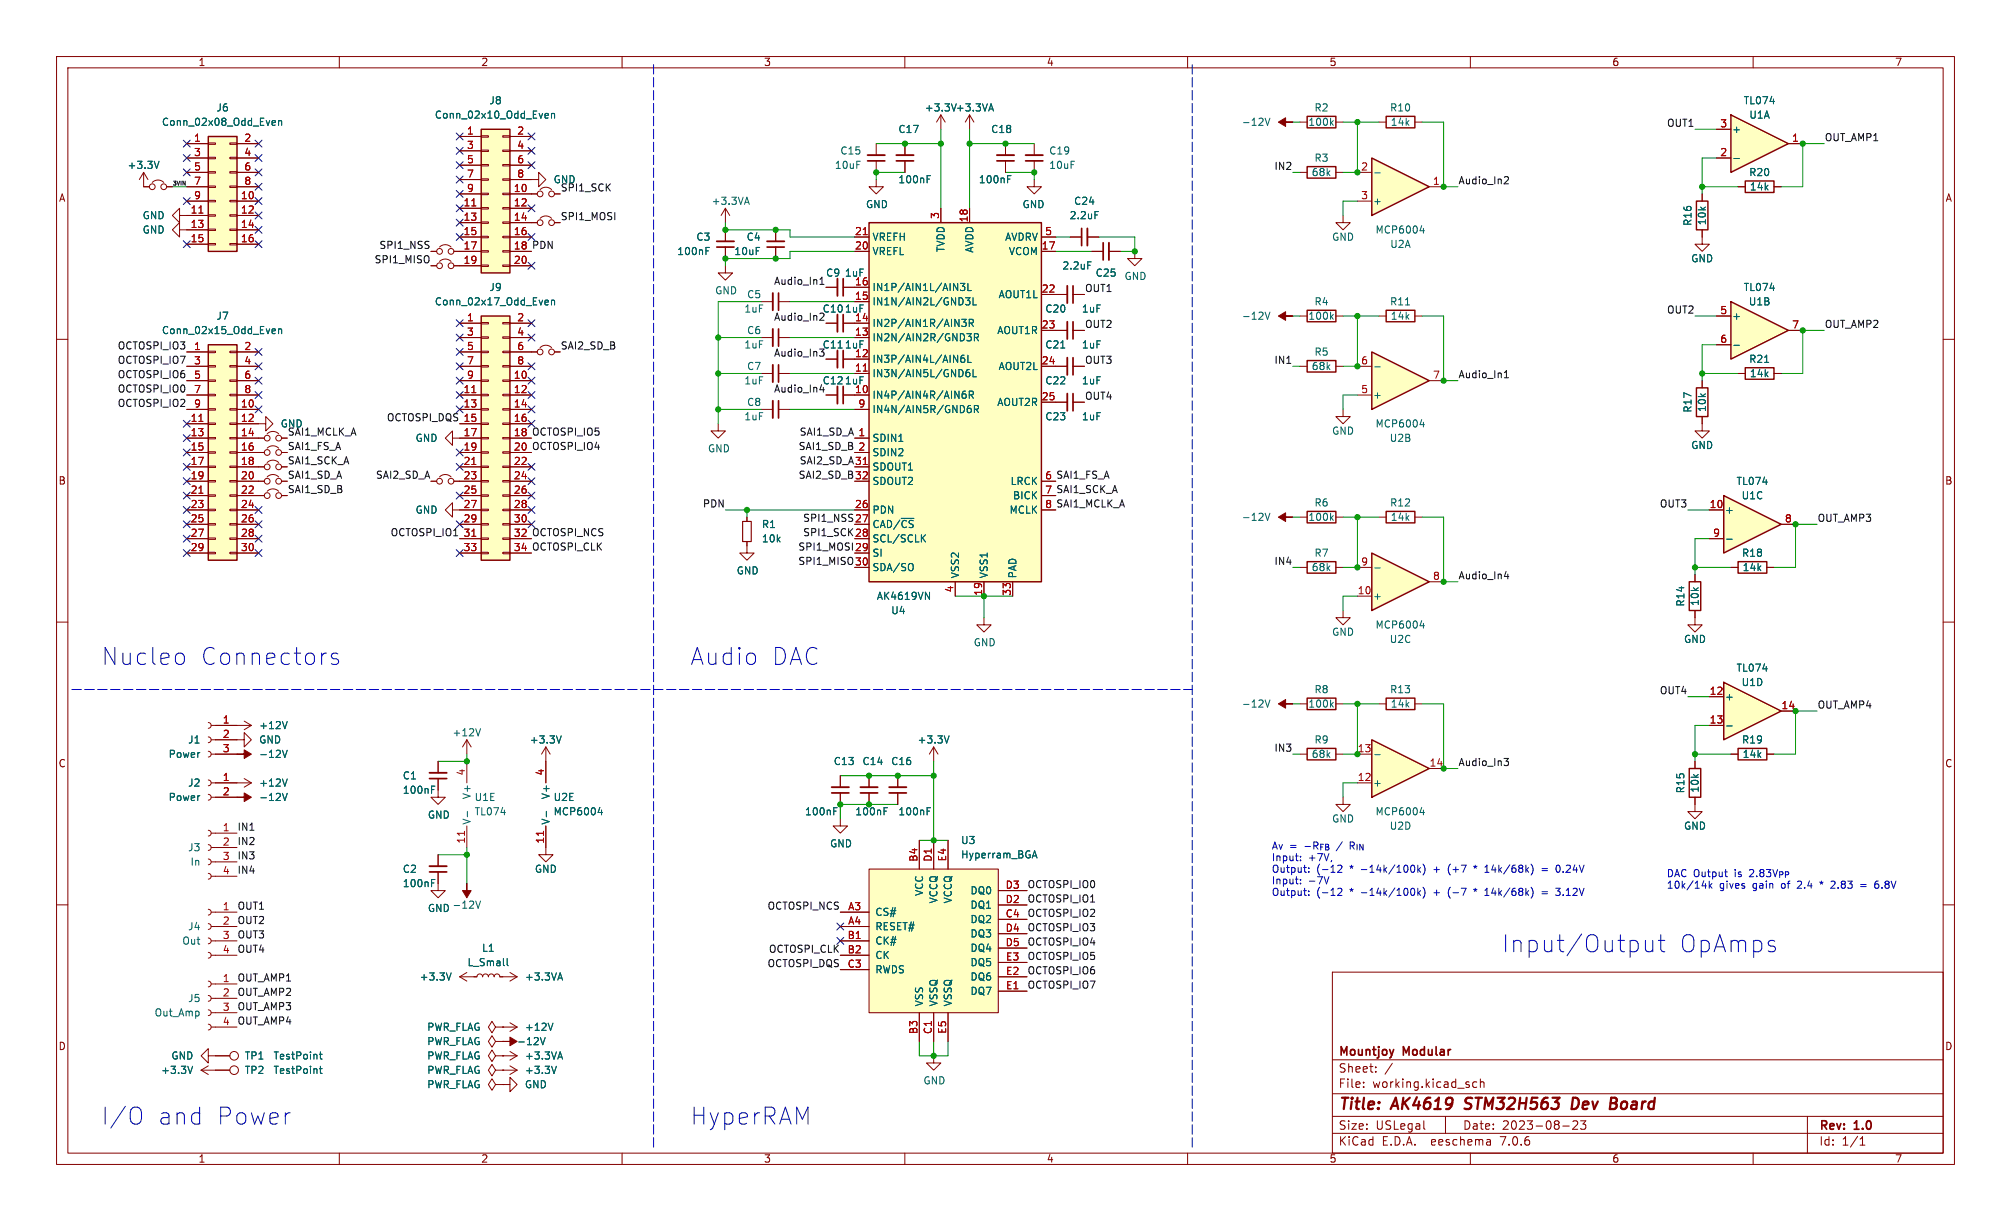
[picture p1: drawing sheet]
<svg xmlns="http://www.w3.org/2000/svg" width="356mm" height="216mm" viewBox="0 0 356 216" stroke-linecap="round" stroke-linejoin="round" font-family="sans-serif">
<defs><g id="words">
<g font-size="4.2" fill="#0000c2">
<text x="17.8" y="117.9">Nucleo</text>
<text x="35.2" y="117.9">Connectors</text>
<text x="121.9" y="117.9">Audio</text>
<text x="136.2" y="117.9">DAC</text>
<text x="265.4" y="168.7">Input/Output</text>
<text x="296.7" y="168.7">OpAmps</text>
<text x="17.8" y="199.1">I/O</text>
<text x="27.6" y="199.1">and</text>
<text x="37.9" y="199.1">Power</text>
<text x="121.9" y="199.1">HyperRAM</text>
</g>
<g font-size="2.8" fill="#840000">
<text x="236.6" y="196.8">Title:</text>
<text x="246.3" y="196.8">AK4619</text>
<text x="259.9" y="196.8">STM32H563</text>
<text x="279.6" y="196.8">Dev</text>
<text x="287.1" y="196.8">Board</text>
</g>
<g font-size="2.1" fill="#840000">
<text x="236.6" y="189.9">Sheet:</text>
<text x="236.6" y="187.1">Mountjoy</text>
<text x="248.2" y="187.1">Modular</text>
<text x="236.6" y="192.6">File:</text>
<text x="242.7" y="192.6">working.kicad_sch</text>
<text x="236.6" y="202.8">KiCad</text>
<text x="236.6" y="200">Size:</text>
<text x="243.3" y="200">USLegal</text>
<text x="244.3" y="202.8">E.D.A.</text>
<text x="253.2" y="202.8">eeschema</text>
<text x="258.6" y="200">Date:</text>
<text x="265.6" y="202.8">7.0.6</text>
<text x="265.6" y="200">2023-08-23</text>
<text x="321.6" y="200.2">Rev:</text>
<text x="321.6" y="202.8">Id:</text>
<text x="325.7" y="202.8">1/1</text>
<text x="328" y="200.2">1.0</text>
</g>
<g font-size="1.8" fill="#840000">
<text x="35" y="11.9">1</text>
<text x="85" y="11.9">2</text>
<text x="135" y="11.9">3</text>
<text x="185" y="11.9">4</text>
<text x="235" y="11.9">5</text>
<text x="285" y="11.9">6</text>
<text x="335" y="11.9">7</text>
<text x="10.3" y="35.9">A</text>
<text x="343.9" y="35.9">A</text>
<text x="10.3" y="85.9">B</text>
<text x="343.9" y="85.9">B</text>
<text x="10.3" y="135.9">C</text>
<text x="343.9" y="135.9">C</text>
<text x="10.3" y="185.9">D</text>
<text x="343.9" y="185.9">D</text>
<text x="35" y="205.8">1</text>
<text x="85" y="205.8">2</text>
<text x="135" y="205.8">3</text>
<text x="185" y="205.8">4</text>
<text x="235" y="205.8">5</text>
<text x="285" y="205.8">6</text>
<text x="335" y="205.8">7</text>
</g>
<g font-size="1.8" fill="#006464">
<text x="28.5" y="22.5">Conn_02x08_Odd_Even</text>
<text x="38.2" y="19.9">J6</text>
<text x="76.8" y="21.2">Conn_02x10_Odd_Even</text>
<text x="86.4" y="18.6">J8</text>
<text x="158.8" y="23.7">C17</text>
<text x="163.4" y="19.9">+3.3V +3.3VA</text>
<text x="175.2" y="23.7">C18</text>
<text x="219.5" y="22.5">-12V</text>
<text x="231.2" y="22.5">100k</text>
<text x="232.3" y="19.9">R2</text>
<text x="245.7" y="19.9">R10</text>
<text x="245.8" y="22.5">14k</text>
<text x="306.2" y="23.7">+</text>
<text x="308.2" y="18.6">TL074</text>
<text x="309.2" y="21.2">U1A</text>
<text x="148.5" y="27.5">C15</text>
<text x="185.4" y="27.5">C19</text>
<text x="232.3" y="28.8">R3</text>
<text x="22.5" y="30.1">+3.3V</text>
<text x="97.8" y="32.6">GND</text>
<text x="147.5" y="30.1">10uF</text>
<text x="158.8" y="32.6">100nF</text>
<text x="173" y="32.6">100nF</text>
<text x="185.4" y="30.1">10uF</text>
<text x="231.9" y="31.3">68k</text>
<text x="309.2" y="31.3">R20</text>
<text x="309.3" y="33.9">14k</text>
<text x="25.1" y="39">GND</text>
<text x="25.1" y="41.5">GND</text>
<text x="125.7" y="36.4">+3.3VA</text>
<text x="153" y="37">GND</text>
<text x="180.7" y="37">GND</text>
<text x="189" y="39">2.2uF</text>
<text x="189.8" y="36.4">C24</text>
<text x="242.7" y="36.4">+</text>
<text x="243.1" y="41.5">MCP6004</text>
<text x="299.3" y="40" transform="rotate(-90 299.3 40)">R16</text>
<text x="301.9" y="39.9" transform="rotate(-90 301.9 39.9)">10k</text>
<text x="119.7" y="45.3">100nF</text>
<text x="123" y="42.8">C3</text>
<text x="129.8" y="45.3">10uF</text>
<text x="131.9" y="42.8">C4</text>
<text x="154.2" y="45.3">VREFL</text>
<text x="154.2" y="42.8">VREFH</text>
<text x="167.2" y="44.7" transform="rotate(-90 167.2 44.7)">TVDD</text>
<text x="172.3" y="44.8" transform="rotate(-90 172.3 44.8)">AVDD</text>
<text x="177.6" y="42.8">AVDRV</text>
<text x="178.3" y="45.3">VCOM</text>
<text x="187.8" y="47.9">2.2uF</text>
<text x="235.5" y="42.8">GND</text>
<text x="245.7" y="44">U2A</text>
<text x="299" y="46.6">GND</text>
<text x="86.4" y="51.7">J9</text>
<text x="126.4" y="52.2">GND</text>
<text x="132" y="52.9">C5</text>
<text x="146" y="49.1">C9</text>
<text x="149.3" y="49.1">1uF</text>
<text x="154.2" y="51.7">IN1P/AIN1L/AIN3L</text>
<text x="176.5" y="52.9">AOUT1L</text>
<text x="193.6" y="49.1">C25</text>
<text x="198.8" y="49.7">GND</text>
<text x="308.2" y="51.7">TL074</text>
<text x="28.5" y="59.3">Conn_02x15_Odd_Even</text>
<text x="38.2" y="56.7">J7</text>
<text x="76.8" y="54.2">Conn_02x17_Odd_Even</text>
<text x="131.5" y="55.5">1uF</text>
<text x="132" y="59.3">C6</text>
<text x="145.4" y="55.5">C10</text>
<text x="149.3" y="55.5">1uF</text>
<text x="154.2" y="58">IN2P/AIN1R/AIN3R</text>
<text x="154.2" y="54.2">IN1N/AIN2L/GND3L</text>
<text x="176.2" y="59.3">AOUT1R</text>
<text x="184.7" y="55.5">C20</text>
<text x="191.2" y="55.5">1uF</text>
<text x="219.5" y="56.7">-12V</text>
<text x="231.2" y="56.7">100k</text>
<text x="232.3" y="54.2">R4</text>
<text x="245.7" y="54.2">R11</text>
<text x="245.8" y="56.7">14k</text>
<text x="306.2" y="56.7">+</text>
<text x="309.1" y="54.2">U1B</text>
<text x="131.5" y="61.8">1uF</text>
<text x="132" y="65.6">C7</text>
<text x="145.4" y="61.8">C11</text>
<text x="149.3" y="61.8">1uF</text>
<text x="154.2" y="64.4">IN3P/AIN4L/AIN6L</text>
<text x="154.2" y="60.6">IN2N/AIN2R/GND3R</text>
<text x="176.5" y="65.6">AOUT2L</text>
<text x="184.7" y="61.8">C21</text>
<text x="191.2" y="61.8">1uF</text>
<text x="231.9" y="65.6">68k</text>
<text x="232.3" y="63.1">R5</text>
<text x="309.2" y="64.4">R21</text>
<text x="131.5" y="68.2">1uF</text>
<text x="132" y="72">C8</text>
<text x="145.4" y="68.2">C12</text>
<text x="149.3" y="68.2">1uF</text>
<text x="154.2" y="70.7">IN4P/AIN4R/AIN6R</text>
<text x="154.2" y="66.9">IN3N/AIN5L/GND6L</text>
<text x="176.2" y="72">AOUT2R</text>
<text x="184.7" y="68.2">C22</text>
<text x="191.2" y="68.2">1uF</text>
<text x="242.7" y="70.7">+</text>
<text x="309.3" y="66.9">14k</text>
<text x="49.5" y="75.8">GND</text>
<text x="131.5" y="74.5">1uF</text>
<text x="154.2" y="73.3">IN4N/AIN5R/GND6R</text>
<text x="184.7" y="74.5">C23</text>
<text x="191.2" y="74.5">1uF</text>
<text x="235.5" y="77.1">GND</text>
<text x="243.1" y="75.8">MCP6004</text>
<text x="299.3" y="73.1" transform="rotate(-90 299.3 73.1)">R17</text>
<text x="301.9" y="72.9" transform="rotate(-90 301.9 72.9)">10k</text>
<text x="73.4" y="78.3">GND</text>
<text x="125.1" y="80.2">GND</text>
<text x="154.2" y="78.3">SDIN1</text>
<text x="154.2" y="80.9">SDIN2</text>
<text x="154.2" y="83.4">SDOUT1</text>
<text x="245.6" y="78.3">U2B</text>
<text x="299" y="79.6">GND</text>
<text x="154.2" y="86">SDOUT2</text>
<text x="178.6" y="86">LRCK</text>
<text x="179" y="88.5">BICK</text>
<text x="232.3" y="89.8">R6</text>
<text x="245.7" y="89.8">R12</text>
<text x="307" y="86">TL074</text>
<text x="307.9" y="88.5">U1C</text>
<text x="73.4" y="91">GND</text>
<text x="134.6" y="93.6">R1</text>
<text x="154.2" y="91">PDN</text>
<text x="154.2" y="93.6">CAD/~{CS}</text>
<text x="178.4" y="91">MCLK</text>
<text x="219.5" y="92.3">-12V</text>
<text x="231.2" y="92.3">100k</text>
<text x="245.8" y="92.3">14k</text>
<text x="304.9" y="91">+</text>
<text x="130.2" y="101.8">GND</text>
<text x="134.6" y="96.1">10k</text>
<text x="154.2" y="96.1">SCL/SCLK</text>
<text x="154.2" y="98.7">SI</text>
<text x="154.2" y="101.2">SDA/SO</text>
<text x="231.9" y="101.2">68k</text>
<text x="232.3" y="98.7">R7</text>
<text x="307.9" y="98.7">R18</text>
<text x="308.1" y="101.2">14k</text>
<text x="154.9" y="106.3">AK4619VN</text>
<text x="169.8" y="102.4" transform="rotate(-90 169.8 102.4)">VSS2</text>
<text x="174.9" y="102.4" transform="rotate(-90 174.9 102.4)">VSS1</text>
<text x="179.9" y="102.4" transform="rotate(-90 179.9 102.4)">PAD</text>
<text x="242.7" y="106.3">+</text>
<text x="298" y="107.4" transform="rotate(-90 298 107.4)">R14</text>
<text x="300.6" y="107.2" transform="rotate(-90 300.6 107.2)">10k</text>
<text x="157.5" y="108.8">U4</text>
<text x="235.5" y="112.6">GND</text>
<text x="243.1" y="111.4">MCP6004</text>
<text x="245.6" y="113.9">U2C</text>
<text x="297.7" y="113.9">GND</text>
<text x="172.1" y="114.5">GND</text>
<text x="307" y="119">TL074</text>
<text x="219.5" y="125.3">-12V</text>
<text x="231.2" y="125.3">100k</text>
<text x="232.3" y="122.8">R8</text>
<text x="245.7" y="122.8">R13</text>
<text x="245.8" y="125.3">14k</text>
<text x="304.9" y="124.1">+</text>
<text x="307.9" y="121.5">U1D</text>
<text x="33.2" y="131.7">J1</text>
<text x="45.7" y="131.7">GND</text>
<text x="45.7" y="129.1">+12V</text>
<text x="79.9" y="130.4">+12V</text>
<text x="93.6" y="131.7">+3.3V</text>
<text x="162.2" y="131.7">+3.3V</text>
<text x="232.3" y="131.7">R9</text>
<text x="307.9" y="131.7">R19</text>
<text x="29.7" y="134.2">Power</text>
<text x="45.7" y="134.2">-12V</text>
<text x="147.3" y="135.5">C13</text>
<text x="152.4" y="135.5">C14</text>
<text x="157.5" y="135.5">C16</text>
<text x="231.9" y="134.2">68k</text>
<text x="308.1" y="134.2">14k</text>
<text x="29.7" y="141.8">Power</text>
<text x="33.2" y="139.3">J2</text>
<text x="45.7" y="139.3">+12V</text>
<text x="45.7" y="141.8">-12V</text>
<text x="71.1" y="138">C1</text>
<text x="71.1" y="140.6">100nF</text>
<text x="83.4" y="141.4" transform="rotate(-90 83.4 141.4)">V+</text>
<text x="83.8" y="141.8">U1E</text>
<text x="97.4" y="141.4" transform="rotate(-90 97.4 141.4)">V+</text>
<text x="97.8" y="141.8">U2E</text>
<text x="242.7" y="139.3">+</text>
<text x="298" y="140.4" transform="rotate(-90 298 140.4)">R15</text>
<text x="300.6" y="140.3" transform="rotate(-90 300.6 140.3)">10k</text>
<text x="75.6" y="145">GND</text>
<text x="83.4" y="145.9" transform="rotate(-90 83.4 145.9)">V-</text>
<text x="83.8" y="144.4">TL074</text>
<text x="97.4" y="145.9" transform="rotate(-90 97.4 145.9)">V-</text>
<text x="97.8" y="144.4">MCP6004</text>
<text x="142.2" y="144.4">100nF</text>
<text x="151.1" y="144.4">100nF</text>
<text x="158.8" y="144.4">100nF</text>
<text x="169.8" y="149.5">U3</text>
<text x="235.5" y="145.6">GND</text>
<text x="243.1" y="144.4">MCP6004</text>
<text x="245.6" y="146.9">U2D</text>
<text x="297.7" y="146.9">GND</text>
<text x="33.2" y="150.7">J3</text>
<text x="33.6" y="153.3">In</text>
<text x="71.1" y="154.5">C2</text>
<text x="94.5" y="154.5">GND</text>
<text x="146.7" y="150">GND</text>
<text x="169.8" y="152">Hyperram_BGA</text>
<text x="71.1" y="157.1">100nF</text>
<text x="75.6" y="161.5">GND</text>
<text x="79.9" y="160.9">-12V</text>
<text x="163.4" y="158.5" transform="rotate(-90 163.4 158.5)">VCC</text>
<text x="166" y="159.8" transform="rotate(-90 166 159.8)">VCCQ</text>
<text x="168.5" y="159.8" transform="rotate(-90 168.5 159.8)">VCCQ</text>
<text x="171.5" y="160.9">DQ1</text>
<text x="171.5" y="158.3">DQ0</text>
<text x="32.1" y="167.2">Out</text>
<text x="33.2" y="164.7">J4</text>
<text x="154.7" y="162.2">CS#</text>
<text x="154.7" y="164.7">RESET#</text>
<text x="154.7" y="167.2">CK#</text>
<text x="171.5" y="163.4">DQ2</text>
<text x="171.5" y="166">DQ3</text>
<text x="74.1" y="173.6">+3.3V</text>
<text x="82.6" y="171">L_Small</text>
<text x="85.1" y="168.5">L1</text>
<text x="92.7" y="173.6">+3.3VA</text>
<text x="154.7" y="169.8">CK</text>
<text x="154.7" y="172.3">RWDS</text>
<text x="171.5" y="168.5">DQ4</text>
<text x="171.5" y="173.6">DQ6</text>
<text x="171.5" y="171">DQ5</text>
<text x="27.2" y="179.9">Out_Amp</text>
<text x="33.2" y="177.4">J5</text>
<text x="163.4" y="178.1" transform="rotate(-90 163.4 178.1)">VSS</text>
<text x="166" y="178.1" transform="rotate(-90 166 178.1)">VSSQ</text>
<text x="168.5" y="178.1" transform="rotate(-90 168.5 178.1)">VSSQ</text>
<text x="171.5" y="176.1">DQ7</text>
<text x="75.4" y="182.5">PWR_FLAG</text>
<text x="75.4" y="185">PWR_FLAG</text>
<text x="91.3" y="185">-12V</text>
<text x="92.7" y="182.5">+12V</text>
<text x="28.4" y="190.1">+3.3V</text>
<text x="30.2" y="187.6">GND</text>
<text x="43.2" y="187.6">TP1</text>
<text x="43.2" y="190.1">TP2</text>
<text x="48.3" y="187.6">TestPoint</text>
<text x="48.3" y="190.1">TestPoint</text>
<text x="75.4" y="190.1">PWR_FLAG</text>
<text x="75.4" y="187.6">PWR_FLAG</text>
<text x="92.7" y="190.1">+3.3V</text>
<text x="92.7" y="187.6">+3.3VA</text>
<text x="163.2" y="191.9">GND</text>
<text x="75.4" y="192.6">PWR_FLAG</text>
<text x="92.7" y="192.6">GND</text>
</g>
<g font-size="1.8" fill="#a90000">
<text x="82.5" y="23.9">1</text>
<text x="91.4" y="23.9">2</text>
<text x="304.1" y="22.6">3</text>
<text x="34.2" y="25.1">1</text>
<text x="34.2" y="27.7">3</text>
<text x="43.1" y="25.1">2</text>
<text x="43.1" y="27.7">4</text>
<text x="82.5" y="26.4">3</text>
<text x="82.5" y="29">5</text>
<text x="91.4" y="26.4">4</text>
<text x="91.4" y="29">6</text>
<text x="304.1" y="27.7">2</text>
<text x="316.8" y="25.1">1</text>
<text x="34.2" y="30.2">5</text>
<text x="34.2" y="32.8">7</text>
<text x="34.2" y="35.3">9</text>
<text x="42.5" y="35.3">10</text>
<text x="43.1" y="30.2">6</text>
<text x="43.1" y="32.8">8</text>
<text x="82.5" y="31.5">7</text>
<text x="82.5" y="34">9</text>
<text x="90.8" y="34">10</text>
<text x="91.4" y="31.5">8</text>
<text x="240.6" y="30.2">2</text>
<text x="240.6" y="35.3">3</text>
<text x="253.3" y="32.8">1</text>
<text x="33.6" y="37.8">11</text>
<text x="33.6" y="40.4">13</text>
<text x="42.5" y="37.8">12</text>
<text x="42.5" y="40.4">14</text>
<text x="81.9" y="36.6">11</text>
<text x="81.9" y="39.1">13</text>
<text x="81.9" y="41.7">15</text>
<text x="90.8" y="36.6">12</text>
<text x="90.8" y="39.1">14</text>
<text x="90.8" y="41.7">16</text>
<text x="151.1" y="41.7">21</text>
<text x="166.1" y="38.8" transform="rotate(-90 166.1 38.8)">3</text>
<text x="171.2" y="39.4" transform="rotate(-90 171.2 39.4)">18</text>
<text x="184.7" y="41.7">5</text>
<text x="33.6" y="42.9">15</text>
<text x="42.5" y="42.9">16</text>
<text x="81.9" y="44.2">17</text>
<text x="81.9" y="46.7">19</text>
<text x="90.8" y="44.2">18</text>
<text x="90.8" y="46.7">20</text>
<text x="151.1" y="44.2">20</text>
<text x="184.1" y="44.2">17</text>
<text x="151.1" y="53.1">15</text>
<text x="151.1" y="50.5">16</text>
<text x="184.1" y="51.8">22</text>
<text x="82.5" y="56.9">1</text>
<text x="82.5" y="59.4">3</text>
<text x="91.4" y="56.9">2</text>
<text x="91.4" y="59.4">4</text>
<text x="151.1" y="59.4">13</text>
<text x="151.1" y="56.9">14</text>
<text x="184.1" y="58.2">23</text>
<text x="304.1" y="55.6">5</text>
<text x="316.8" y="58.2">7</text>
<text x="34.2" y="62">1</text>
<text x="34.2" y="64.5">3</text>
<text x="43.1" y="62">2</text>
<text x="43.1" y="64.5">4</text>
<text x="82.5" y="62">5</text>
<text x="82.5" y="64.5">7</text>
<text x="91.4" y="62">6</text>
<text x="91.4" y="64.5">8</text>
<text x="151.1" y="65.8">11</text>
<text x="151.1" y="63.2">12</text>
<text x="184.1" y="64.5">24</text>
<text x="240.6" y="64.5">6</text>
<text x="304.1" y="60.7">6</text>
<text x="34.2" y="67.1">5</text>
<text x="34.2" y="69.6">7</text>
<text x="43.1" y="67.1">6</text>
<text x="43.1" y="69.6">8</text>
<text x="81.9" y="69.6">11</text>
<text x="82.5" y="67.1">9</text>
<text x="90.8" y="67.1">10</text>
<text x="90.8" y="69.6">12</text>
<text x="151.1" y="69.6">10</text>
<text x="184.1" y="70.9">25</text>
<text x="240.6" y="69.6">5</text>
<text x="253.3" y="67.1">7</text>
<text x="33.6" y="74.7">11</text>
<text x="33.6" y="77.2">13</text>
<text x="34.2" y="72.1">9</text>
<text x="42.5" y="72.1">10</text>
<text x="42.5" y="74.7">12</text>
<text x="42.5" y="77.2">14</text>
<text x="81.9" y="72.1">13</text>
<text x="81.9" y="77.2">17</text>
<text x="81.9" y="74.7">15</text>
<text x="90.8" y="72.1">14</text>
<text x="90.8" y="74.7">16</text>
<text x="90.8" y="77.2">18</text>
<text x="151.7" y="72.1">9</text>
<text x="151.7" y="77.2">1</text>
<text x="33.6" y="79.8">15</text>
<text x="33.6" y="82.3">17</text>
<text x="42.5" y="79.8">16</text>
<text x="42.5" y="82.3">18</text>
<text x="81.9" y="79.8">19</text>
<text x="81.9" y="82.3">21</text>
<text x="90.8" y="79.8">20</text>
<text x="90.8" y="82.3">22</text>
<text x="151.1" y="82.3">31</text>
<text x="151.7" y="79.8">2</text>
<text x="33.6" y="84.8">19</text>
<text x="33.6" y="87.4">21</text>
<text x="33.6" y="89.9">23</text>
<text x="42.5" y="84.8">20</text>
<text x="42.5" y="87.4">22</text>
<text x="42.5" y="89.9">24</text>
<text x="81.9" y="84.8">23</text>
<text x="81.9" y="87.4">25</text>
<text x="81.9" y="89.9">27</text>
<text x="90.8" y="84.8">24</text>
<text x="90.8" y="87.4">26</text>
<text x="90.8" y="89.9">28</text>
<text x="151.1" y="89.9">26</text>
<text x="151.1" y="84.8">32</text>
<text x="184.7" y="84.8">6</text>
<text x="184.7" y="87.4">7</text>
<text x="184.7" y="89.9">8</text>
<text x="302.2" y="89.9">10</text>
<text x="33.6" y="92.5">25</text>
<text x="33.6" y="95">27</text>
<text x="42.5" y="92.5">26</text>
<text x="42.5" y="95">28</text>
<text x="81.9" y="92.5">29</text>
<text x="81.9" y="95">31</text>
<text x="90.8" y="92.5">30</text>
<text x="90.8" y="95">32</text>
<text x="151.1" y="92.5">27</text>
<text x="151.1" y="95">28</text>
<text x="302.8" y="95">9</text>
<text x="315.5" y="92.5">8</text>
<text x="33.6" y="97.5">29</text>
<text x="42.5" y="97.5">30</text>
<text x="81.9" y="97.5">33</text>
<text x="90.8" y="97.5">34</text>
<text x="151.1" y="97.5">29</text>
<text x="151.1" y="100.1">30</text>
<text x="240.6" y="100.1">9</text>
<text x="168.7" y="104.8" transform="rotate(-90 168.7 104.8)">4</text>
<text x="173.7" y="105.5" transform="rotate(-90 173.7 105.5)">19</text>
<text x="178.8" y="105.5" transform="rotate(-90 178.8 105.5)">33</text>
<text x="240" y="105.2">10</text>
<text x="253.3" y="102.6">8</text>
<text x="302.2" y="122.9">12</text>
<text x="314.9" y="125.5">14</text>
<text x="39.3" y="128">1</text>
<text x="39.3" y="130.6">2</text>
<text x="302.2" y="128">13</text>
<text x="39.3" y="133.1">3</text>
<text x="82.3" y="137.2" transform="rotate(-90 82.3 137.2)">4</text>
<text x="96.3" y="137.2" transform="rotate(-90 96.3 137.2)">4</text>
<text x="240" y="133.1">13</text>
<text x="252.7" y="135.6">14</text>
<text x="39.3" y="138.2">1</text>
<text x="39.3" y="140.7">2</text>
<text x="240" y="138.2">12</text>
<text x="39.3" y="147.1">1</text>
<text x="39.3" y="149.6">2</text>
<text x="82.3" y="149.3" transform="rotate(-90 82.3 149.3)">11</text>
<text x="96.3" y="149.3" transform="rotate(-90 96.3 149.3)">11</text>
<text x="39.3" y="152.1">3</text>
<text x="39.3" y="154.7">4</text>
<text x="162.3" y="152.5" transform="rotate(-90 162.3 152.5)">B4</text>
<text x="164.8" y="152.5" transform="rotate(-90 164.8 152.5)">D1</text>
<text x="167.4" y="152.4" transform="rotate(-90 167.4 152.4)">E4</text>
<text x="39.3" y="161">1</text>
<text x="149.9" y="161">A3</text>
<text x="177.7" y="159.8">D2</text>
<text x="177.7" y="157.2">D3</text>
<text x="39.3" y="163.6">2</text>
<text x="39.3" y="166.1">3</text>
<text x="149.8" y="166.1">B1</text>
<text x="149.9" y="163.6">A4</text>
<text x="177.7" y="162.3">C4</text>
<text x="177.7" y="164.8">D4</text>
<text x="177.7" y="167.4">D5</text>
<text x="39.3" y="168.7">4</text>
<text x="39.3" y="173.7">1</text>
<text x="149.8" y="168.7">B2</text>
<text x="149.8" y="171.2">C3</text>
<text x="177.8" y="172.5">E2</text>
<text x="177.8" y="169.9">E3</text>
<text x="39.3" y="176.3">2</text>
<text x="39.3" y="178.8">3</text>
<text x="177.8" y="175">E1</text>
<text x="39.3" y="181.4">4</text>
<text x="162.3" y="183" transform="rotate(-90 162.3 183)">B3</text>
<text x="164.8" y="183" transform="rotate(-90 164.8 183)">C1</text>
<text x="167.4" y="182.9" transform="rotate(-90 167.4 182.9)">E5</text>
</g>
<g font-size="1.8" fill="#0f0f0f">
<text x="294.7" y="22.5">OUT1</text>
<text x="322.6" y="25.1">OUT_AMP1</text>
<text x="99.1" y="33.9">SPI1_SCK</text>
<text x="225.3" y="30.1">IN2</text>
<text x="257.8" y="32.7">Audio_In2</text>
<text x="99.1" y="39">SPI1_MOSI</text>
<text x="66.1" y="46.6">SPI1_MISO</text>
<text x="67" y="44.1">SPI1_NSS</text>
<text x="94" y="44.1">PDN</text>
<text x="136.8" y="50.5">Audio_In1</text>
<text x="191.8" y="51.7">OUT1</text>
<text x="136.8" y="56.8">Audio_In2</text>
<text x="191.8" y="58.1">OUT2</text>
<text x="294.7" y="55.5">OUT2</text>
<text x="322.6" y="58.1">OUT_AMP2</text>
<text x="20.7" y="64.4">OCTOSPI_IO7</text>
<text x="20.7" y="61.9">OCTOSPI_IO3</text>
<text x="99.1" y="61.9">SAI2_SD_B</text>
<text x="136.8" y="63.2">Audio_In3</text>
<text x="191.8" y="64.4">OUT3</text>
<text x="225.3" y="64.4">IN1</text>
<text x="20.7" y="67">OCTOSPI_IO6</text>
<text x="20.7" y="69.5">OCTOSPI_IO0</text>
<text x="136.8" y="69.5">Audio_In4</text>
<text x="191.8" y="70.8">OUT4</text>
<text x="257.8" y="67">Audio_In1</text>
<text x="20.7" y="72">OCTOSPI_IO2</text>
<text x="50.8" y="77.1">SAI1_MCLK_A</text>
<text x="68.3" y="74.6">OCTOSPI_DQS 15</text>
<text x="94" y="77.1">OCTOSPI_IO5</text>
<text x="141.3" y="77.1">SAI1_SD_A 1</text>
<text x="50.8" y="82.2">SAI1_SCK_A</text>
<text x="50.8" y="79.7">SAI1_FS_A</text>
<text x="94" y="79.7">OCTOSPI_IO4</text>
<text x="141.1" y="79.7">SAI1_SD_B 2</text>
<text x="141.3" y="82.2">SAI2_SD_A 31</text>
<text x="50.8" y="84.7">SAI1_SD_A</text>
<text x="50.8" y="87.3">SAI1_SD_B</text>
<text x="66.4" y="84.7">SAI2_SD_A</text>
<text x="124.2" y="89.8">PDN</text>
<text x="141.1" y="84.7">SAI2_SD_B 32</text>
<text x="184.7" y="84.8">6 SAI1_FS_A</text>
<text x="184.7" y="87.4">7 SAI1_SCK_A</text>
<text x="184.7" y="89.9">8 SAI1_MCLK_A</text>
<text x="293.4" y="89.8">OUT3</text>
<text x="69" y="94.9">OCTOSPI_IO1</text>
<text x="94" y="94.9">OCTOSPI_NCS</text>
<text x="141.9" y="94.9">SPI1_SCK 28</text>
<text x="141.9" y="92.4">SPI1_NSS 27</text>
<text x="321.3" y="92.4">OUT_AMP3</text>
<text x="94" y="97.4">OCTOSPI_CLK</text>
<text x="141.1" y="100">SPI1_MISO 30</text>
<text x="141.1" y="97.4">SPI1_MOSI 29</text>
<text x="225.3" y="100">IN4</text>
<text x="257.8" y="102.5">Audio_In4</text>
<text x="293.4" y="122.8">OUT4</text>
<text x="321.3" y="125.4">OUT_AMP4</text>
<text x="225.3" y="133">IN3</text>
<text x="257.8" y="135.5">Audio_In3</text>
<text x="41.9" y="149.5">IN2</text>
<text x="41.9" y="147">IN1</text>
<text x="41.9" y="152.1">IN3</text>
<text x="41.9" y="154.6">IN4</text>
<text x="41.9" y="160.9">OUT1</text>
<text x="135.6" y="160.9">OCTOSPI_NCS</text>
<text x="181.6" y="157.1">OCTOSPI_IO0</text>
<text x="181.6" y="159.7">OCTOSPI_IO1</text>
<text x="41.9" y="163.5">OUT2</text>
<text x="41.9" y="166">OUT3</text>
<text x="181.6" y="162.2">OCTOSPI_IO2</text>
<text x="181.6" y="164.8">OCTOSPI_IO3</text>
<text x="181.6" y="167.3">OCTOSPI_IO4</text>
<text x="41.9" y="168.6">OUT4</text>
<text x="41.9" y="173.6">OUT_AMP1</text>
<text x="135.6" y="171.1">OCTOSPI_DQS</text>
<text x="135.9" y="168.6">OCTOSPI_CLK</text>
<text x="181.6" y="169.8">OCTOSPI_IO5</text>
<text x="181.6" y="172.4">OCTOSPI_IO6</text>
<text x="41.9" y="176.2">OUT_AMP2</text>
<text x="41.9" y="178.7">OUT_AMP3</text>
<text x="181.6" y="174.9">OCTOSPI_IO7</text>
<text x="41.9" y="181.3">OUT_AMP4</text>
</g>
<g font-size="1.8" fill="#0000c2">
<text x="224.8" y="150.3">Av =</text>
<text x="224.8" y="152.4">Input:</text>
<text x="224.8" y="154.4">Output:</text>
<text x="230.8" y="150.3">-R_{FB}/</text>
<text x="231.3" y="152.4">+7V,</text>
<text x="232.8" y="154.4">(-12</text>
<text x="238.8" y="154.4">*</text>
<text x="239.2" y="150.3">R_{IN}</text>
<text x="240.9" y="154.4">-14k/100k)</text>
<text x="254" y="154.4">+</text>
<text x="256.7" y="154.4">(+7</text>
<text x="263.6" y="154.4">14k/68k)</text>
<text x="273.9" y="154.4">=</text>
<text x="276.6" y="154.4">0.24V</text>
<text x="294.6" y="155.2">DAC Output</text>
<text x="306.8" y="155.2">is</text>
<text x="309.6" y="155.2">2.83V_{PP}</text>
<text x="224.8" y="156.5">Input:</text>
<text x="224.8" y="158.5">Output:</text>
<text x="231.3" y="156.5">-7V</text>
<text x="232.8" y="158.5">(-12</text>
<text x="238.8" y="158.5">*</text>
<text x="240.9" y="158.5">-14k/100k)</text>
<text x="254" y="158.5">+</text>
<text x="256.7" y="158.5">(-7</text>
<text x="263.6" y="158.5">14k/68k)</text>
<text x="273.9" y="158.5">=</text>
<text x="276.6" y="158.5">3.12V</text>
<text x="294.6" y="157.2">10k/14k</text>
<text x="304" y="157.2">gives</text>
<text x="310" y="157.2">gain</text>
<text x="315.3" y="157.2">of</text>
<text x="318.3" y="157.2">2.4</text>
<text x="322.5" y="157.2">*</text>
<text x="324.6" y="157.2">2.83</text>
<text x="330.1" y="157.2">=</text>
<text x="332.8" y="157.2">6.8V</text>
</g>
<text font-size="1" fill="#0f0f0f" x="30.5" y="32.8">3VIN</text>
</g></defs>
<g fill="none" stroke="#840000" stroke-width=".18">
<path d="M10 10h335.6v195.9h-335.6zM12 12h331.6v191.9h-331.6zM60 10v2M110 10v2M160 10v2M210 10v2M260 10v2M310 10v2M307.3 33h1.3M313.7 33h1.3M10 60h2M301 41.9v1.3h1.3l-1.3 1.3-1.3-1.3h1.3"/>
<path d="M343.6 60h2M10 110h2M299.7 101.6v1.3M299.7 108v1.2M343.6 110h2M36.8 137.9l.4 .2 .1 .3-.1 .4-.4 .1M37.3 138.4h7.1M43.2 137.7l1.2 .7M44.4 138.4l-1.2 .8M10 160h2M36.8 140.5l.4 .1 .1 .4-.1 .3-.4 .2M37.3 141h4.6"/>
<path d="M343.6 160h2M235.6 171.9h108v32h-108zM235.6 197.4h108M235.6 193.4h108M235.6 187.4h108M241.1 192.1v.2M241.1 191.4v.1M243.3 189.4v.2M243.3 188.7v.1M246.2 188l-1.3 1.9M251.8 199.6l.2 .1M255.6 197.4v3"/>
<path d="M261.1 191.4l-.4-.1-.3 .3v.4l.2 .2h.5M261.8 191.4l.2-.1 .3 .1 .1 .9M261.8 190.8v1.5M276.3 199.1h1.2M278.1 198.3l.6-.1 .2 .1 .1 .3-.9 1.1h.9M279.5 198.2h.9l-.5 .6 .4 .1v.6l-.2 .2h-.4l-.2-.2M319.6 197.4v6.5M60 203.9v2M110 203.9v2M160 203.9v2M210 203.9v2M235.6 200.4h108"/>
<path d="M260 203.9v2M263.5 201.6l.1 .9M263.6 202.4l-.2 .1M263.6 201.8l-.2 .1M310 203.9v2M328.9 202.5h.9M328.9 201.4l.4-.4v1.5"/>
</g>
<path d="M259 196l.2 .1M259.3 194.3l-.2 .2 .1 .4M278.9 194.2l-.7-.1-.3 2h.5l.5-.3" fill="none" stroke="#840000" stroke-width=".4"/>
<path d="M308.6 32h5.1v2h-5.1zM298.7 102.9h2v5.1h-2z" fill="none" stroke="#840000" stroke-width=".25"/>
<path d="M50.8 137.7l-.4 1.3" fill="none" stroke="#006464" stroke-width=".18"/>
<path d="M306.1 20.3l10.1 5.1-10.1 5.1z" fill="#ffffc2"/>
<path d="M231.1 20.6h5.1v2h-5.1zM300 35.6h2v5h-2zM306.1 20.3l10.1 5.1-10.1 5.1zM300 68.6h2v5.1h-2zM308.6 65h5.1v2.1h-5.1zM231.1 123.4h5.1v2.1h-5.1z" fill="none" stroke="#840000" stroke-width=".25"/>
<g fill="none" stroke="#840000" stroke-width=".18">
<path d="M229.9 21.6h1.2M236.2 21.6h1.3M301 34.3v1.3M303.5 27.9h2.6M303.5 22.9h2.6M316.2 25.4h2.6M193 44.5h2.1M196.1 44.5h2M301 40.6v1.3M301 73.7v2.5h1.3l-1.3 1.3-1.3-1.3h1.3M301 67.3v1.3M307.3 66h1.3"/>
<path d="M313.7 66h1.3M41.9 130.8h1.3v-1.3l1.2 1.3-1.2 1.3v-1.3M41.9 128.3h2.5M43.2 127.5l1.2 .8M44.4 128.3l-1.2 .7M229.9 124.5h1.2M236.2 124.5h1.3"/>
</g>
<path d="M235.4 21.7l.4 .5M235.8 21.3l-.5 .5M306.6 28h1M192.3 46.3h.6M312 64.1h.8M49.9 132.7l.5 1.2 .4-1.2M50.8 127.6l-.4 1.2M223.7 123.8l.4 1.2 .5-1.2M235.4 124.6l.4 .4M235.8 124.2l-.5 .5M49.9 140.3l.5 1.2 .4-1.2" fill="none" stroke="#006464" stroke-width=".18"/>
<g fill="#840000" stroke="#840000" stroke-width=".18">
<path d="M226.1 124.5l1.2-.8v.8h1.3h-1.3v.7z"/>
<path d="M41.9 141h1.3v-.8l1.2 .8-1.2 .7v-.7z"/>
<path d="M41.9 133.4h1.3v-.8l1.2 .8-1.2 .7v-.7z"/>
</g>
<path d="M196.1 42.9v3.1" fill="none" stroke="#840000" stroke-width=".33"/>
<path d="M195.1 42.9v3.1" fill="none" stroke="#840000" stroke-width=".3"/>
<path d="M306.1 53.3l10.1 5.1-10.1 5.1z" fill="#ffffc2"/>
<path d="M36.8 24.1h5.1v20.4h-5.1zM245.1 20.6h5.1v2h-5.1zM306.1 53.3l10.1 5.1-10.1 5.1zM36.8 61h5.1v38.1h-5.1z" fill="none" stroke="#840000" stroke-width=".25"/>
<g fill="none" stroke="#840000" stroke-width=".18">
<path d="M25.4 30.5v2.5h1M25.4 30.5l-.8 1.3M25.4 30.5l.8 1.3M26.9 32.3a1.44 1.44 0 0 1 2.1 0M29.5 33h1M31.7 38.1v-1.3l-1.2 1.3 1.2 1.3v-1.3h5.1M33 33h3.8M33 25.4h3.8M33 35.6h3.8M33 27.9h3.8M33 30.5h3.8M36.8 38h1.3v.2h-1.3z"/>
<path d="M36.8 35.4h1.3v.3h-1.3zM36.8 32.9h1.3v.2h-1.3zM36.8 30.4h1.3v.2h-1.3zM36.8 27.8h1.3v.3h-1.3zM36.8 25.3h1.3v.2h-1.3zM40.6 38h1.3v.2h-1.3zM40.6 35.4h1.3v.3h-1.3zM40.6 32.9h1.3v.2h-1.3zM40.6 30.4h1.3v.2h-1.3zM40.6 27.8h1.3v.3h-1.3zM40.6 25.3h1.3v.2h-1.3zM41.9 33h3.8"/>
<path d="M41.9 25.4h3.8M41.9 35.6h3.8M41.9 38.1h3.8M41.9 27.9h3.8M41.9 30.5h3.8M154.9 31.8v1.2h1.3l-1.3 1.3-1.2-1.3h1.2M154.9 25.4v2M154.9 28.4v2.1M160 25.4v2M160 28.4v2.1M177.8 25.4v2M177.8 28.4v2.1"/>
<path d="M182.9 31.8v1.2h-1.3l1.3 1.3 1.2-1.3h-1.2M182.9 25.4v2M182.9 28.4v2.1M243.8 21.6h1.3M250.2 21.6h1.3M31.7 40.6v-1.2l-1.2 1.2 1.2 1.3v-1.3h5.1M33 43.2h3.8M36.8 43.1h1.3v.2h-1.3zM36.8 40.5h1.3v.3h-1.3zM40.6 43.1h1.3v.2h-1.3zM40.6 40.5h1.3v.3h-1.3zM41.9 40.6h3.8"/>
<path d="M41.9 43.2h3.8M128.3 40.6v2.1M128.3 43.7v2M146 50.8h2.1M149.1 50.8h2M189.2 41.9h2.1M192.3 41.9h2M303.5 55.9h2.6M316.2 58.4h2.6M33 62.2h3.8M33 72.4h3.8M33 74.9h3.8"/>
<path d="M33 77.5h3.8M33 64.8h3.8M33 67.3h3.8M33 69.9h3.8M36.8 79.9h1.3v.2h-1.3zM36.8 77.3h1.3v.3h-1.3zM36.8 74.8h1.3v.3h-1.3zM36.8 72.3h1.3v.2h-1.3zM36.8 69.7h1.3v.3h-1.3zM36.8 67.2h1.3v.2h-1.3zM36.8 64.6h1.3v.3h-1.3zM36.8 62.1h1.3v.3h-1.3z"/>
<path d="M40.6 79.9h1.3v.2h-1.3zM40.6 77.3h1.3v.3h-1.3zM40.6 74.8h1.3v.3h-1.3zM40.6 72.3h1.3v.2h-1.3zM40.6 69.7h1.3v.3h-1.3zM40.6 67.2h1.3v.2h-1.3zM40.6 64.6h1.3v.3h-1.3zM40.6 62.1h1.3v.3h-1.3zM41.9 62.2h3.8M41.9 72.4h3.8M41.9 74.9h3.8M41.9 77.5h3.8"/>
<path d="M41.9 64.8h3.8M41.9 67.3h3.8M41.9 69.9h3.8M186.7 71.1h2M189.7 71.1h2.1M303.5 61h2.6M33 80h3.8M33 82.6h3.8M33 85.1h3.8M33 87.6h3.8M33 90.2h3.8M33 92.7h3.8"/>
<path d="M33 95.3h3.8M33 97.8h3.8M36.8 97.7h1.3v.2h-1.3zM36.8 95.1h1.3v.3h-1.3zM36.8 92.6h1.3v.2h-1.3zM36.8 90h1.3v.3h-1.3zM36.8 87.5h1.3v.3h-1.3zM36.8 85h1.3v.2h-1.3zM36.8 82.4h1.3v.3h-1.3zM40.6 97.7h1.3v.2h-1.3zM40.6 95.1h1.3v.3h-1.3zM40.6 92.6h1.3v.2h-1.3z"/>
<path d="M40.6 90h1.3v.3h-1.3zM40.6 87.5h1.3v.3h-1.3zM40.6 85h1.3v.2h-1.3zM40.6 82.4h1.3v.3h-1.3zM41.9 80h3.8M41.9 82.6h3.8M41.9 85.1h3.8M41.9 87.6h3.8M41.9 90.2h3.8M41.9 92.7h3.8M41.9 95.3h3.8M41.9 97.8h3.8"/>
<path d="M77.5 137.7v3.3h1.2l-1.2 1.2-1.3-1.2h1.3M77.5 134.6v2.1M165.1 132.1l-.8 1.3M165.1 132.1v2.5M165.1 132.1l.8 1.3M36.8 154.4l.4 .2 .1 .4-.1 .3-.4 .1M36.8 151.9l.4 .1 .1 .4-.1 .4-.4 .1M36.8 149.4l.4 .1 .1 .4-.1 .3-.4 .2M36.8 146.8l.4 .2 .1 .3-.1 .4-.4 .1M37.3 154.9h4.6M37.3 152.4h4.6M37.3 149.9h4.6"/>
<path d="M37.3 147.3h4.6M77.5 154.2v3.3h1.2l-1.2 1.3-1.3-1.3h1.3M77.5 151.1v2.1M36.8 168.4l.4 .2 .1 .3-.1 .4-.4 .1M36.8 165.9l.4 .1 .1 .4-.1 .3-.4 .2M36.8 163.3l.4 .2 .1 .3-.1 .4-.4 .1M36.8 160.8l.4 .1 .1 .4-.1 .4-.4 .1M37.3 168.9h4.6M37.3 166.4h4.6M37.3 163.8h4.6M37.3 161.3h4.6M35.6 189.2l1.2 .8"/>
<path d="M35.6 189.2h5M36.8 186.7v-1.3l-1.2 1.3 1.2 1.3v-1.3h3.8M36.8 188.5l-1.2 .7M87.6 189.2l-.6-1-.6 1 .6 1 .6-1h1.3M88.9 189.2h.1"/>
<circle cx="26.9" cy="33" r=".51"/>
<circle cx="29" cy="33" r=".51"/>
<circle cx="41.4" cy="186.7" r=".76"/>
<circle cx="41.4" cy="189.2" r=".76"/>
</g>
<g fill="none" stroke="#006464" stroke-width=".18">
<path d="M28.1 28.5l-.4 1.3M48.3 21.3l.4 .1v.2l-.6 .1M48.7 22.1l-.4 .1M49.3 21.4l.1-.1 .3 .1 .1 .8M49.3 21.3v.9M163.9 31.7h.5M163.9 31.1h.6M178.2 31.7h.4M178.2 31.1h.6M193.6 37.4h.6M48.3 58.2h.4v.3l-.6 .1M48.7 58.9l-.4 .1"/>
<path d="M49.3 58.2v.8M49.3 58.3l.1-.1h.3l.1 .8M124.8 44.4h.5M124.8 43.8h.6M306.6 61.1h1M76.3 139.6h.4M76.3 139h.6M167.8 130.1l-.4 1.3M76.3 156.1h.4M76.3 155.5h.6M34.1 188.5l-.5 1.3M56.5 186.4h.5"/>
<path d="M56.5 189h.5M56.7 186v1.1l.3 .2M56.7 188.5v1.1l.3 .2"/>
</g>
<path d="M153.4 27.4h3.1M158.5 27.4h3M176.3 27.4h3M181.4 27.4h3M126.7 42.7h3.1M148.1 49.3v3M192.3 40.4v3M188.7 69.6v3M75.9 136.7h3.1M75.9 153.2h3.1" fill="none" stroke="#840000" stroke-width=".33"/>
<path d="M153.4 28.4h3.1M158.5 28.4h3M176.3 28.4h3M181.4 28.4h3M126.7 43.7h3.1M149.1 49.3v3M191.3 40.4v3M189.7 69.6v3M75.9 137.7h3.1M75.9 154.2h3.1" fill="none" stroke="#840000" stroke-width=".3"/>
<g fill="#ffffc2" stroke="#ffffc2" stroke-width=".18">
<path d="M36.8 24.1h5.1v20.4h-5.1z"/>
<path d="M36.8 61h5.1v38.1h-5.1z"/>
</g>
<path d="M35.2 37.7h.7M35.2 74.5h.7M35.2 87.2h.7" fill="none" stroke="#a90000" stroke-width=".18"/>
<path d="M304.8 87.6l10.2 5.1-10.2 5.1z" fill="#ffffc2"/>
<path d="M153.7 39.4h30.4v63.5h-30.4zM231.1 54.9h5.1v2h-5.1zM231.1 90.4h5.1v2.1h-5.1zM304.8 87.6l10.2 5.1-10.2 5.1z" fill="none" stroke="#840000" stroke-width=".25"/>
<g fill="none" stroke="#840000" stroke-width=".18">
<path d="M166.4 20.3v2.6M166.4 36.8v2.6M166.4 20.3l-.8 1.3M166.4 20.3l.7 1.3M171.4 20.3v2.6M171.4 36.8v2.6M171.4 20.3l-.7 1.3M171.4 20.3l.8 1.3M237.5 38.1v1.3h1.3l-1.3 1.2-1.3-1.2h1.3M128.3 47v1.3h1.2l-1.2 1.2-1.3-1.2h1.3M146 57.2h2.1M149.1 57.2h4.6"/>
<path d="M151.1 59.7h2.6M151.1 53.3h2.6M151.1 50.8h2.6M151.1 44.5h2.6M151.1 41.9h2.6M184.1 44.5h2.6M184.1 41.9h2.6M184.1 52.1h4.6M184.1 58.4h4.6M189.7 52.1h2.1M189.7 58.4h2.1M200.7 44.5v1.2h1.2l-1.2 1.3-1.3-1.3h1.3"/>
<path d="M229.9 55.9h1.2M236.2 55.9h1.3M146 69.9h2.1M146 63.5h2.1M149.1 69.9h4.6M149.1 63.5h4.6M151.1 77.5h2.6M151.1 66h2.6M151.1 72.4h2.6M184.1 64.8h4.6M184.1 71.1h2.6M189.7 64.8h2.1"/>
<path d="M151.1 90.2h2.6M151.1 92.7h2.6M151.1 95.3h2.6M151.1 80h2.6M151.1 97.8h2.6M151.1 82.6h2.6M151.1 85.1h2.6M184.1 90.2h2.6M184.1 85.1h2.6M184.1 87.6h2.6M229.9 91.4h1.2M236.2 91.4h1.3"/>
<path d="M302.3 90.2h2.5M302.3 95.3h2.5M315 92.7h2.5M151.1 100.3h2.6M168.9 102.9v2.5M174 109.2v1.3h1.3l-1.3 1.3-1.3-1.3h1.3M174 102.9v2.5M179.1 102.9v2.5M148.6 137.2v2M153.7 137.2v2M158.7 137.2v2M148.6 144.8v1.3h1.3l-1.3 1.2-1.3-1.2h1.3"/>
<path d="M148.6 140.2v2M153.7 140.2v2M158.7 140.2v2M88.9 189.2h2.5M90.2 188.5l1.2 .7M91.4 189.2l-1.2 .8"/>
</g>
<g fill="none" stroke="#006464" stroke-width=".18">
<path d="M174.9 19.3h.7M175.3 18.4l.4 1.2M223.7 20.9l.4 1.3 .5-1.3M169.8 50.1h.8l-.4 .5 .3 .1v.6l-.1 .1-.6-.1M170.1 56.5h.7l-.4 .4 .4 .2v.5l-.2 .1-.5-.1M170.7 52.6h.8l-.4 .5 .4 .2v.5l-.2 .1-.6-.1M171 59h.8l-.5 .5 .4 .1v.5l-.2 .2-.5-.1M171.2 50.1v1.3h.6M171.4 57.1h.6l.1-.2v-.3l-.7-.1v1.2M171.7 57.1l.4 .6M172.1 52.6v1.3h.6M172.3 59.7l.6-.1 .1-.2v-.3l-.7-.1v1.3"/>
<path d="M172.6 59.7l.4 .6M223.7 55.2l.4 1.3 .5-1.3M235.4 56l.4 .5M235.8 55.6l-.5 .5M148.2 61.5h.7M158.9 78h.8M170.5 62.8l-.4 .1a.86 .86 0 0 0 0 1.2l.4-.1 .1-.5-.2-.2-.4 .1-.1 .1M170.7 69.2h-.3a.85 .85 0 0 0 0 1.2l.4-.1v-.4l-.2-.3-.4 .1-.1 .2M171.1 72.3l.4-.1 .3 .2-.2 .5-.3 .1-.2-.2M171.2 62.8v1.3h.6M171.4 69.8h.6l.1-.2v-.3l-.7-.1v1.2M171.4 65.3l-.4 .1a.85 .85 0 0 0 0 1.2l.5-.1v-.4l-.2-.3-.4 .1-.1 .2"/>
<path d="M171.6 71.7l-.3 .1-.2 .2M171.7 69.8l.4 .6M172.1 65.3v1.3h.6M172.3 72.4l.6-.1 .1-.2v-.3l-.7-.1v1.3M172.6 72.4l.4 .6M187.6 61.5h.7M161.3 99.7a.9 .9 0 0 1 0 1.1M163.1 95.1l.6 .7M163.7 94.6l-.8 .7M223.7 90.7l.4 1.3 .5-1.3M235.4 91.5l.4 .5M235.8 91.2l-.5 .5"/>
<path d="M305.3 95.3h1M163.6 104.7l.8 1.3v-1.3M147.4 143.4h.5M147.4 142.8h.6M156.3 143.4h.4M156.3 142.8h.6M163.9 143.4h.5M163.9 142.8h.6M98.4 188.5l-.4 1.3"/>
</g>
<path d="M148.1 55.6v3.1M188.7 50.5v3.1M188.7 56.9v3M148.1 62v3M148.1 68.3v3.1M188.7 63.2v3.1M147.1 139.2h3M152.1 139.2h3.1M157.2 139.2h3.1" fill="none" stroke="#840000" stroke-width=".33"/>
<path d="M149.1 55.6v3.1M189.7 50.5v3.1M189.7 56.9v3M149.1 62v3M149.1 68.3v3.1M189.7 63.2v3.1M147.1 140.2h3M152.1 140.2h3.1M157.2 140.2h3.1" fill="none" stroke="#840000" stroke-width=".3"/>
<path d="M153.7 39.4h30.4v63.5h-30.4z" fill="#ffffc2" stroke="#ffffc2" stroke-width=".18"/>
<path d="M152.6 41.5h.8M152.6 65.6h.8M152.6 82.1h.8" fill="none" stroke="#a90000" stroke-width=".18"/>
<g fill="#840000" stroke="#840000" stroke-width=".18">
<path d="M226.1 21.6l1.2-.8v.8h1.3h-1.3v.8z"/>
<path d="M226.1 55.9l1.2-.8v.8h1.3h-1.3v.7z"/>
<path d="M226.1 91.4l1.2-.7v.7h1.3h-1.3v.8z"/>
</g>
<path d="M242.6 62.2l10.1 5.1-10.1 5.1z" fill="#ffffc2"/>
<path d="M231.1 29.5h5.1v2h-5.1zM242.6 62.2l10.1 5.1-10.1 5.1zM245.1 90.4h5.1v2.1h-5.1z" fill="none" stroke="#840000" stroke-width=".25"/>
<g fill="none" stroke="#840000" stroke-width=".18">
<path d="M229.9 30.5h1.2M236.2 30.5h1.3M240 69.9h2.6M240 64.8h2.6M252.7 67.3h2.6M243.8 91.4h1.3M250.2 91.4h1.3M88.9 172.7h2.5M90.2 172l1.2 .7M91.4 172.7l-1.2 .8M88.9 191.8h1.3v-1.3l1.2 1.3-1.2 1.2v-1.2M88.9 186.7h2.5"/>
<path d="M90.2 185.9l1.2 .8M91.4 186.7l-1.2 .8"/>
</g>
<path d="M243.1 64.9h1M251.1 75.1h.8M251.7 74.7v.8M98.7 172.9h.7M99.1 172l.4 1.3M98.7 186.9h.7M99.1 186l.4 1.3" fill="none" stroke="#006464" stroke-width=".18"/>
<path d="M242.6 27.9l10.1 5.1-10.1 5.1z" fill="#ffffc2"/>
<path d="M242.6 27.9l10.1 5.1-10.1 5.1zM245.1 54.9h5.1v2h-5.1zM231.1 63.8h5.1v2h-5.1zM307.3 99.3h5.1v2h-5.1zM307.3 132.3h5.1v2.1h-5.1z" fill="none" stroke="#840000" stroke-width=".25"/>
<g fill="none" stroke="#840000" stroke-width=".18">
<path d="M94 31.8h1.2v-1.3l1.3 1.3-1.3 1.2v-1.2M94 34.3h1M94 39.4h1M95.5 33.5a1.44 1.44 0 0 1 2 0M95.5 38.6a1.44 1.44 0 0 1 2 0M98 34.3h1.1M98 39.4h1.1M128.3 36.8l-.8 1.3M128.3 36.8v2.6M128.3 36.8l.7 1.3M240 30.5h2.6M240 35.6h2.6"/>
<path d="M252.7 33h2.6M134.6 59.7h2.1M137.7 59.7h2M243.8 55.9h1.3M250.2 55.9h1.3M134.6 66h2.1M137.7 66h2M229.9 64.8h1.2M236.2 64.8h1.3M237.5 72.4v1.3h1.3l-1.3 1.2-1.3-1.2h1.3M132.1 95.8v2h1.2l-1.2 1.3-1.3-1.3h1.3M132.1 91.4v.8"/>
<path d="M306.1 100.3h1.2M312.4 100.3h1.3M306.1 133.4h1.2M312.4 133.4h1.3M96.5 149.9v1.2h1.3l-1.3 1.3-1.3-1.3h1.3M83.8 172.7h.5l.2-.3 .3-.2 .4 .2 .1 .3 .2-.3 .4-.2 .3 .2 .2 .3 .1-.3 .4-.2 .3 .2 .2 .3 .1-.3 .4-.2 .4 .2 .1 .3h.5M88.9 181.6h2.5M90.2 180.8l1.2 .8M91.4 181.6l-1.2 .8"/>
<circle cx="95.5" cy="39.4" r=".51"/>
<circle cx="95.5" cy="34.3" r=".51"/>
<circle cx="97.5" cy="39.4" r=".51"/>
<circle cx="97.5" cy="34.3" r=".51"/>
</g>
<path d="M131.8 35.8h.6M132.1 34.9l.4 1.2M243.1 30.6h1M248.5 53.9h.8M251.1 40.8h.8M251.7 40.4v.8M89.7 169.5v1.1l.2 .2M95.6 183.5l.4 1.2 .4-1.2M97.8 180.9l-.4 1.3" fill="none" stroke="#006464" stroke-width=".18"/>
<path d="M88.9 184.2h1.3v-.8l1.2 .8-1.2 .7v-.7z" fill="#840000" stroke="#840000" stroke-width=".18"/>
<path d="M136.7 58.2v3M136.7 64.5v3.1" fill="none" stroke="#840000" stroke-width=".33"/>
<path d="M137.7 58.2v3M137.7 64.5v3.1" fill="none" stroke="#840000" stroke-width=".3"/>
<path d="M131.3 92.2h1.5v3.6h-1.5z" fill="none" stroke="#840000" stroke-width=".2"/>
<path d="M304.8 120.7l10.2 5-10.2 5.1z" fill="#ffffc2"/>
<path d="M85.1 22.9h5.1v25.4h-5.1zM85.1 55.9h5.1v43.2h-5.1zM231.1 132.3h5.1v2.1h-5.1zM245.1 123.4h5.1v2.1h-5.1zM298.7 135.9h2v5.1h-2zM304.8 120.7l10.2 5-10.2 5.1z" fill="none" stroke="#840000" stroke-width=".25"/>
<g fill="none" stroke="#840000" stroke-width=".18">
<path d="M81.3 24.1h3.8M81.3 34.3h3.8M81.3 36.8h3.8M81.3 39.4h3.8M81.3 26.7h3.8M81.3 29.2h3.8M81.3 31.8h3.8M85.1 39.2h1.3v.3h-1.3zM85.1 36.7h1.3v.3h-1.3zM85.1 34.2h1.3v.2h-1.3zM85.1 31.6h1.3v.3h-1.3zM85.1 29.1h1.3v.2h-1.3z"/>
<path d="M85.1 26.5h1.3v.3h-1.3zM85.1 24h1.3v.3h-1.3zM88.9 39.2h1.3v.3h-1.3zM88.9 36.7h1.3v.3h-1.3zM88.9 34.2h1.3v.2h-1.3zM88.9 31.6h1.3v.3h-1.3zM88.9 29.1h1.3v.2h-1.3zM88.9 26.5h1.3v.3h-1.3zM88.9 24h1.3v.3h-1.3zM90.2 24.1h3.8M90.2 34.3h3.8M90.2 36.8h3.8"/>
<path d="M90.2 39.4h3.8M90.2 26.7h3.8M90.2 29.2h3.8M90.2 31.8h3.8M76.2 47h1M76.2 44.5h1M77.7 46.2a1.44 1.44 0 0 1 2.1 0M77.7 43.7a1.44 1.44 0 0 1 2.1 0M80.3 47h4.8M80.3 44.5h4.8M81.3 57.2h3.8M81.3 59.7h3.8"/>
<path d="M81.3 41.9h3.8M85.1 59.6h1.3v.2h-1.3zM85.1 57h1.3v.3h-1.3zM85.1 46.9h1.3v.2h-1.3zM85.1 44.3h1.3v.3h-1.3zM85.1 41.8h1.3v.2h-1.3zM88.9 59.6h1.3v.2h-1.3zM88.9 57h1.3v.3h-1.3zM88.9 46.9h1.3v.2h-1.3zM88.9 44.3h1.3v.3h-1.3zM88.9 41.8h1.3v.2h-1.3zM90.2 47h3.8"/>
<path d="M90.2 44.5h3.8M90.2 57.2h3.8M90.2 59.7h3.8M90.2 41.9h3.8M134.6 53.3h2.1M137.2 40.6v2.1M137.2 43.7v2M137.7 53.3h2M80 77.5v-1.3l-1.3 1.3 1.3 1.2v-1.2h5.1M81.3 72.4h3.8M81.3 67.3h3.8M81.3 69.9h3.8"/>
<path d="M81.3 74.9h3.8M81.3 62.2h3.8M81.3 64.8h3.8M85.1 79.9h1.3v.2h-1.3zM85.1 77.3h1.3v.3h-1.3zM85.1 74.8h1.3v.3h-1.3zM85.1 72.3h1.3v.2h-1.3zM85.1 69.7h1.3v.3h-1.3zM85.1 67.2h1.3v.2h-1.3zM85.1 64.6h1.3v.3h-1.3zM85.1 62.1h1.3v.3h-1.3zM88.9 79.9h1.3v.2h-1.3z"/>
<path d="M88.9 77.3h1.3v.3h-1.3zM88.9 74.8h1.3v.3h-1.3zM88.9 72.3h1.3v.2h-1.3zM88.9 69.7h1.3v.3h-1.3zM88.9 67.2h1.3v.2h-1.3zM88.9 64.6h1.3v.3h-1.3zM88.9 62.1h1.3v.3h-1.3zM90.2 72.4h3.8M90.2 67.3h3.8M90.2 69.9h3.8M90.2 74.9h3.8M90.2 77.5h3.8"/>
<path d="M90.2 62.2h3.8M90.2 64.8h3.8M127 74.9v1.3h1.3l-1.3 1.3-1.3-1.3h1.3M134.6 72.4h2.1M137.7 72.4h2M76.2 85.1h1M77.7 84.3a1.44 1.44 0 0 1 2.1 0M80.3 85.1h4.8M81.3 80h3.8M81.3 82.6h3.8M81.3 87.6h3.8M81.3 90.2h3.8"/>
<path d="M81.3 92.7h3.8M81.3 95.3h3.8M81.3 97.8h3.8M85.1 97.7h1.3v.2h-1.3zM85.1 95.1h1.3v.3h-1.3zM85.1 92.6h1.3v.2h-1.3zM85.1 90h1.3v.3h-1.3zM85.1 87.5h1.3v.3h-1.3zM85.1 85h1.3v.2h-1.3zM85.1 82.4h1.3v.3h-1.3zM88.9 97.7h1.3v.2h-1.3zM88.9 95.1h1.3v.3h-1.3z"/>
<path d="M88.9 92.6h1.3v.2h-1.3zM88.9 90h1.3v.3h-1.3zM88.9 87.5h1.3v.3h-1.3zM88.9 85h1.3v.2h-1.3zM88.9 82.4h1.3v.3h-1.3zM90.2 80h3.8M90.2 82.6h3.8M90.2 85.1h3.8M90.2 87.6h3.8M90.2 90.2h3.8M90.2 92.7h3.8M90.2 95.3h3.8"/>
<path d="M90.2 97.8h3.8M299.7 109.2v1.3h1.3l-1.3 1.3-1.3-1.3h1.3M82.5 130.8v2.6M82.5 134.6v3.8M82.5 130.8l-.7 1.3M82.5 130.8l.8 1.3M229.9 133.4h1.2M236.2 133.4h1.3M243.8 124.5h1.3M250.2 124.5h1.3M299.7 134.6v1.3M302.3 123.2h2.5"/>
<path d="M302.3 128.3h2.5M315 125.7h2.5M82.5 146.1v3.8M153.7 153.7h22.8v25.4h-22.8zM162.6 148.6v5.1M165.1 148.6v5.1M167.6 148.6v5.1M176.5 157.5h5.1M299.7 141v2.5h1.3l-1.3 1.3-1.3-1.3h1.3M81.3 172.7l1.2 .8M81.3 172.7h2.5M82.5 172l-1.2 .7"/>
<path d="M148.6 161.3h5.1M148.6 163.8h5.1M148.6 166.4h5.1M148.6 168.9h5.1M148.6 171.5h5.1M162.6 179.1v5.1M165.1 179.1v5.1M167.6 179.1v5.1M176.5 172.7h5.1M176.5 162.6h5.1M176.5 160h5.1M176.5 165.1h5.1"/>
<path d="M176.5 167.6h5.1M176.5 175.3h5.1M176.5 170.2h5.1M87.6 181.6l-.6-1-.6 1 .6 1 .6-1h1.3M87.6 191.8l-.6-1-.6 1 .6 1 .6-1h1.3M87.6 184.2l-.6-1.1-.6 1.1 .6 1 .6-1h1.3M87.6 186.7l-.6-1-.6 1 .6 1 .6-1h1.3M88.9 181.6h.1M88.9 191.8h.1M88.9 184.2h.1M88.9 186.7h.1M165.1 186.7v1.3h1.3l-1.3 1.2-1.3-1.2h1.3"/>
<circle cx="77.7" cy="44.5" r=".51"/>
<circle cx="77.7" cy="47" r=".51"/>
<circle cx="79.8" cy="44.5" r=".51"/>
<circle cx="79.8" cy="47" r=".51"/>
<circle cx="77.7" cy="85.1" r=".51"/>
<circle cx="79.8" cy="85.1" r=".51"/>
</g>
<g fill="none" stroke="#006464" stroke-width=".18">
<path d="M96.5 20.1h.4l.1 .3-.6 .1M96.9 20.8l-.4 .1M97.5 20.1v.8M97.5 20.2l.2-.1h.3l.1 .8M96.5 53.1h.4l.1 .3-.6 .1M96.9 53.9h-.4M97.5 53.2l.2-.1h.3l.1 .8M97.5 53.1v.8M85 128.8l-.5 1.3M305.3 128.4h1M82.6 143.5v.9M84.1 159.3l.4 1.3 .5-1.3"/>
<path d="M182.5 151.7l.4-1.3 .5 1.3M182.6 151.3h.6M79.8 172l-.4 1.3"/>
</g>
<path d="M135.6 42.7h3.1M136.7 51.8v3.1M136.7 70.9v3" fill="none" stroke="#840000" stroke-width=".33"/>
<path d="M135.6 43.7h3.1M137.7 51.8v3.1M137.7 70.9v3" fill="none" stroke="#840000" stroke-width=".3"/>
<g fill="#ffffc2" stroke="#ffffc2" stroke-width=".18">
<path d="M153.7 153.7h22.8v25.4h-22.8z"/>
<path d="M85.1 55.9h5.1v43.2h-5.1z"/>
<path d="M85.1 22.9h5.1v25.4h-5.1z"/>
</g>
<path d="M83.4 36.4h.8M83.4 69.4h.8M83.4 82.1h.8M83.4 94.8h.8M82.1 147v.7" fill="none" stroke="#a90000" stroke-width=".18"/>
<path d="M82.5 156.2v1.3h.8l-.8 1.3-.7-1.3h.7z" fill="#840000" stroke="#840000" stroke-width=".18"/>
<path d="M242.6 97.8l10.1 5.1-10.1 5.1z" fill="#ffffc2"/>
<path d="M242.6 97.8l10.1 5.1-10.1 5.1z" fill="none" stroke="#840000" stroke-width=".25"/>
<g fill="none" stroke="#840000" stroke-width=".18">
<path d="M45.7 74.9h1.3v-1.2l1.3 1.2-1.3 1.3v-1.3M45.7 82.6h1M45.7 85.1h1M45.7 87.6h1M47.2 81.8a1.44 1.44 0 0 1 2.1 0M47.2 84.3a1.44 1.44 0 0 1 2.1 0M47.2 86.9a1.44 1.44 0 0 1 2.1 0M49.8 82.6h1M49.8 85.1h1M49.8 87.6h1M237.5 108v1.2h1.3l-1.3 1.3-1.3-1.3h1.3M240 105.4h2.6"/>
<path d="M240 100.3h2.6M252.7 102.9h2.6M96.5 132.1l-.7 1.3M96.5 132.1v2.5M96.5 132.1l.8 1.3"/>
<circle cx="47.2" cy="85.1" r=".51"/>
<circle cx="47.2" cy="82.6" r=".51"/>
<circle cx="47.2" cy="87.6" r=".51"/>
<circle cx="49.3" cy="82.6" r=".51"/>
<circle cx="49.3" cy="87.6" r=".51"/>
<circle cx="49.3" cy="85.1" r=".51"/>
</g>
<path d="M243.1 100.4h1M251.1 110.6h.8M251.7 110.2v.9M99.2 130.1l-.4 1.3" fill="none" stroke="#006464" stroke-width=".18"/>
<path d="M242.6 130.8l10.1 5.1-10.1 5.1z" fill="#ffffc2"/>
<path d="M231.1 99.3h5.1v2h-5.1zM242.6 130.8l10.1 5.1-10.1 5.1z" fill="none" stroke="#840000" stroke-width=".25"/>
<g fill="none" stroke="#840000" stroke-width=".18">
<path d="M25.4 33h1M29.5 33h1M33 33h3.8M33 25.4h3.8M33 27.9h3.8M33 35.6h3.8M33 38.1h3.8M33 30.5h3.8M41.9 33h3.8M41.9 25.4h3.8M41.9 27.9h3.8M41.9 35.6h3.8"/>
<path d="M41.9 38.1h3.8M41.9 30.5h3.8M81.3 34.3h3.8M81.3 39.4h3.8M81.3 24.1h3.8M81.3 36.8h3.8M81.3 26.7h3.8M81.3 29.2h3.8M81.3 31.8h3.8M90.2 34.3h4.8M90.2 39.4h4.8M90.2 24.1h3.8"/>
<path d="M90.2 36.8h3.8M90.2 26.7h3.8M90.2 29.2h3.8M90.2 31.8h3.8M98 34.3h1.1M98 39.4h1.1M160 25.4v2M160 28.4v2.1M166.4 36.8v2.6M171.4 36.8v2.6M177.8 25.4v2M177.8 28.4v2.1"/>
<path d="M301 34.3v1.3M303.5 27.9h2.6M303.5 22.9h2.6M307.3 33h1.3M313.7 33h1.3M316.2 25.4h2.6M33 40.6h3.8M33 43.2h3.8M41.9 40.6h3.8M41.9 43.2h3.8M76.2 44.5h1M76.2 47h1"/>
<path d="M80.3 44.5h4.8M80.3 47h4.8M81.3 41.9h3.8M81.3 57.2h3.8M81.3 59.7h3.8M90.2 44.5h3.8M90.2 41.9h3.8M90.2 57.2h3.8M90.2 59.7h3.8M90.2 47h3.8M128.3 40.6v2.1M128.3 43.7v2"/>
<path d="M137.2 40.6v2.1M137.2 43.7v2M146 50.8h2.1M146 57.2h2.1M149.1 50.8h4.6M149.1 57.2h4.6M151.1 44.5h2.6M151.1 41.9h2.6M151.1 59.7h2.6M151.1 53.3h2.6M184.1 58.4h4.6M184.1 44.5h2.6"/>
<path d="M184.1 41.9h2.6M184.1 52.1h4.6M189.2 41.9h2.1M189.7 58.4h2.1M189.7 52.1h2.1M192.3 41.9h2M193 44.5h2.1M196.1 44.5h2M301 40.6v1.3M303.5 55.9h2.6M316.2 58.4h2.6M33 77.5h3.8"/>
<path d="M33 62.2h3.8M33 64.8h3.8M33 69.9h3.8M33 72.4h3.8M33 74.9h3.8M33 67.3h3.8M41.9 77.5h4.8M41.9 62.2h3.8M41.9 64.8h3.8M41.9 69.9h3.8M41.9 72.4h3.8M41.9 74.9h3.8"/>
<path d="M41.9 67.3h3.8M47.2 79.2a1.44 1.44 0 0 1 2.1 0M47.2 76.7a1.44 1.44 0 0 1 2.1 0M49.8 77.5h1M81.3 77.5h3.8M81.3 62.2h3.8M81.3 64.8h3.8M81.3 69.9h3.8M81.3 72.4h3.8M81.3 74.9h3.8M81.3 67.3h3.8M90.2 77.5h3.8"/>
<path d="M90.2 62.2h4.8M90.2 64.8h3.8M90.2 69.9h3.8M90.2 72.4h3.8M90.2 74.9h3.8M90.2 67.3h3.8M95.5 61.5a1.44 1.44 0 0 1 2 0M98 62.2h1.1M146 63.5h2.1M146 69.9h2.1M149.1 63.5h4.6M149.1 69.9h4.6"/>
<path d="M151.1 77.5h2.6M151.1 66h2.6M151.1 72.4h2.6M184.1 64.8h4.6M184.1 71.1h4.6M189.7 64.8h2.1M189.7 71.1h2.1M301 67.3v1.3M301 73.7v1.2M303.5 61h2.6M307.3 66h1.3M313.7 66h1.3"/>
<path d="M33 80h3.8M33 90.2h3.8M33 92.7h3.8M33 95.3h3.8M33 97.8h3.8M33 82.6h3.8M33 85.1h3.8M33 87.6h3.8M41.9 80h4.8M41.9 90.2h3.8M41.9 92.7h3.8M41.9 95.3h3.8"/>
<path d="M41.9 97.8h3.8M41.9 82.6h4.8M41.9 85.1h4.8M41.9 87.6h4.8M49.8 80h1M49.8 82.6h1M49.8 85.1h1M49.8 87.6h1M76.2 85.1h1M80 90.2v-1.3l-1.3 1.3 1.3 1.2v-1.2h5.1M80.3 85.1h4.8M81.3 80h3.8"/>
<path d="M81.3 92.7h3.8M81.3 95.3h3.8M81.3 97.8h3.8M81.3 82.6h3.8M81.3 87.6h3.8M90.2 80h3.8M90.2 90.2h3.8M90.2 92.7h3.8M90.2 95.3h3.8M90.2 97.8h3.8M90.2 82.6h3.8M90.2 85.1h3.8"/>
<path d="M90.2 87.6h3.8M132.1 91.4v.8M132.1 95.8v.7M151.1 80h2.6M151.1 90.2h2.6M151.1 92.7h2.6M151.1 95.3h2.6M151.1 97.8h2.6M151.1 82.6h2.6M151.1 85.1h2.6M184.1 90.2h2.6M184.1 85.1h2.6"/>
<path d="M184.1 87.6h2.6M302.3 90.2h2.5M302.3 95.3h2.5M315 92.7h2.5M151.1 100.3h2.6M168.9 102.9v2.5M174 102.9v2.5M179.1 102.9v2.5M229.9 100.3h1.2M236.2 100.3h1.3M299.7 101.6v1.3M299.7 108v1.2"/>
<path d="M306.1 100.3h1.2M312.4 100.3h1.3M36.8 132.8l.4 .2 .1 .4-.1 .3-.4 .2M36.8 130.3l.4 .2 .1 .3-.1 .4-.4 .1M36.8 127.8l.4 .1 .1 .4-.1 .3-.4 .2M37.3 133.4h4.6M37.3 130.8h4.6M37.3 128.3h4.6M38.1 138.4h3.8M77.5 134.6v2.1M77.5 137.7v2M96.5 134.6v3.8"/>
<path d="M148.6 137.2v2M153.7 137.2v2M158.7 137.2v2M240 138.4h2.6M240 133.4h2.6M252.7 135.9h2.6M299.7 134.6v1.3M302.3 128.3h2.5M302.3 123.2h2.5M306.1 133.4h1.2M312.4 133.4h1.3M315 125.7h2.5"/>
<path d="M38.1 141h3.8M77.5 151.1v2.1M77.5 154.2v2M96.5 146.1v3.8M148.6 140.2v2M153.7 140.2v2M158.7 140.2v2M162.6 148.6v5.1M165.1 148.6v5.1M167.6 148.6v5.1M176.5 157.5h5.1M237.5 141v1.2h1.3l-1.3 1.3-1.3-1.3h1.3"/>
<path d="M299.7 141v1.2M36.8 178.6l.4 .1 .1 .4-.1 .3-.4 .2M36.8 176l.4 .2 .1 .3-.1 .4-.4 .1M36.8 173.5l.4 .1 .1 .4-.1 .4-.4 .1M37.3 179.1h4.6M37.3 176.5h4.6M37.3 174h4.6M83.8 172.7h.5M88.4 172.7h.5M148.6 161.3h5.1M148.6 163.8h5.1M148.6 166.4h5.1"/>
<path d="M148.6 168.9h5.1M148.6 171.5h5.1M162.6 179.1v5.1M165.1 179.1v5.1M167.6 179.1v5.1M176.5 162.6h5.1M176.5 160h5.1M176.5 165.1h5.1M176.5 167.6h5.1M176.5 175.3h5.1M176.5 172.7h5.1M176.5 170.2h5.1"/>
<path d="M36.8 181.1l.4 .2 .1 .3-.1 .4-.4 .1M37.3 181.6h4.6M38.1 189.2h2.5M38.1 186.7h2.5M88.9 186.7h.1M88.9 184.2h.1M88.9 191.8h.1M88.9 181.6h.1M88.9 189.2h.1"/>
<circle cx="47.2" cy="77.5" r=".51"/>
<circle cx="49.3" cy="77.5" r=".51"/>
<circle cx="95.5" cy="62.2" r=".51"/>
<circle cx="97.5" cy="62.2" r=".51"/>
<circle cx="47.2" cy="80" r=".51"/>
<circle cx="49.3" cy="80" r=".51"/>
</g>
<g fill="none" stroke="#006464" stroke-width=".18">
<path d="M174.9 19.3h.7M175.3 18.4l.4 1.2M28.1 28.5l-.4 1.3M48.3 21.3l.4 .1v.2l-.6 .1M48.7 22.1l-.4 .1M49.3 21.3v.9M49.3 21.4l.1-.1 .3 .1 .1 .8M96.5 20.1h.4l.1 .3-.6 .1M96.9 20.8l-.4 .1M97.5 20.2l.2-.1h.3l.1 .8M97.5 20.1v.8M163.9 31.7h.5"/>
<path d="M163.9 31.1h.6M178.2 31.7h.4M178.2 31.1h.6M193.6 37.4h.6M306.6 28h1M48.3 58.2h.4v.3l-.6 .1M48.7 58.9l-.4 .1M49.3 58.3l.1-.1h.3l.1 .8M49.3 58.2v.8M96.5 53.1h.4l.1 .3-.6 .1M96.9 53.9h-.4M97.5 53.1v.8"/>
<path d="M97.5 53.2l.2-.1h.3l.1 .8M124.8 44.4h.5M124.8 43.8h.6M169.8 50.1h.8l-.4 .5 .3 .1v.6l-.1 .1-.6-.1M170.1 56.5h.7l-.4 .4 .4 .2v.5l-.2 .1-.5-.1M170.7 52.6h.8l-.4 .5 .4 .2v.5l-.2 .1-.6-.1M171 59h.8l-.5 .5 .4 .1v.5l-.2 .2-.5-.1M171.2 50.1v1.3h.6M171.4 57.1h.6l.1-.2v-.3l-.7-.1v1.2M171.7 57.1l.4 .6M172.1 52.6v1.3h.6M172.3 59.7l.6-.1 .1-.2v-.3l-.7-.1v1.3"/>
<path d="M172.6 59.7l.4 .6M192.3 46.3h.6M148.2 61.5h.7M158.9 78h.8M170.5 62.8l-.4 .1a.86 .86 0 0 0 0 1.2l.4-.1 .1-.5-.2-.2-.4 .1-.1 .1M170.7 69.2h-.3a.85 .85 0 0 0 0 1.2l.4-.1v-.4l-.2-.3-.4 .1-.1 .2M171.1 72.3l.4-.1 .3 .2-.2 .5-.3 .1-.2-.2M171.2 62.8v1.3h.6M171.4 69.8h.6l.1-.2v-.3l-.7-.1v1.2M171.4 65.3l-.4 .1a.85 .85 0 0 0 0 1.2l.5-.1v-.4l-.2-.3-.4 .1-.1 .2M171.6 71.7l-.3 .1-.2 .2M171.7 69.8l.4 .6"/>
<path d="M172.1 65.3v1.3h.6M172.3 72.4l.6-.1 .1-.2v-.3l-.7-.1v1.3M172.6 72.4l.4 .6M187.6 61.5h.7M306.6 61.1h1M312 64.1h.8M161.3 99.7a.9 .9 0 0 1 0 1.1M163.1 95.1l.6 .7M163.7 94.6l-.8 .7M305.3 95.3h1M163.6 104.7l.8 1.3v-1.3M49.9 132.7l.5 1.2 .4-1.2"/>
<path d="M50.8 127.6l-.4 1.2M50.8 137.7l-.4 1.3M76.3 139.6h.4M76.3 139h.6M99.2 130.1l-.4 1.3M167.8 130.1l-.4 1.3M243.1 133.4h1M305.3 128.4h1M49.9 140.3l.5 1.2 .4-1.2M76.3 156.1h.4M76.3 155.5h.6M96.6 143.5v.9"/>
<path d="M105.8 143.7h.7M106.4 143.2v.9M147.4 143.4h.5M147.4 142.8h.6M156.3 143.4h.4M156.3 142.8h.6M163.9 143.4h.5M163.9 142.8h.6M182.5 151.7l.4-1.3 .5 1.3M182.6 151.3h.6M251.1 143.7h.8M251.7 143.2v.9"/>
<path d="M79.8 172l-.4 1.3M89.7 169.5v1.1l.2 .2M98.7 172.9h.7M99.1 172l.4 1.3M34.1 188.5l-.5 1.3M56.5 189h.5M56.5 186.4h.5M56.7 186v1.1l.3 .2M56.7 188.5v1.1l.3 .2M95.6 183.5l.4 1.2 .4-1.2M97.8 180.9l-.4 1.3M98.4 188.5l-.4 1.3"/>
<path d="M98.7 186.9h.7M99.1 186l.4 1.3"/>
</g>
<path d="M35.2 37.7h.7M83.4 36.4h.8M152.6 41.5h.8M35.2 74.5h.7M83.4 69.4h.8M152.6 65.6h.8M35.2 87.2h.7M83.4 82.1h.8M83.4 94.8h.8M152.6 82.1h.8M96.1 147v.7" fill="none" stroke="#a90000" stroke-width=".18"/>
<path d="M266.2 31.2l.4 .1 .1 .3-.7 .9h.7M145 50.3h.7M145 49.4l.3-.4v1.3M145.6 55.9l-.7 .7h.8M145 68.9h.8M145.6 68.5v.8M145.7 62.4l-.1 .5-.5 .1M266 66.8h.7M266 65.9l.4-.4v1.3M266 101.9h.8M266.6 101.5v.9M266 134.1h.7l-.4 .5 .4 .1v.4l-.2 .3h-.4" fill="none" stroke="#0f0f0f" stroke-width=".18"/>
<g fill="none" stroke="#0000c2" stroke-width=".18">
<path d="M32 115.5l.5 .3 .1 .3v.8l-.1 .3-.5 .3M59.7 115.6l-.7-.1-.3 .1-.1 .3 .1 .4 1 .3 .2 .3-.2 .4-.2 .2h-.6l-.3-.2M230 152.1v.1M230 151.4v.1M230 155.5v.1M230 156.2v.1M231.4 154.1v.1M231.4 153.5v.1M231.4 157.6v.1M231.4 158.2v.1M235 155l-.4 1.3M236.6 153.1l.4-.1 .3 .3-.8 .9h.8"/>
<path d="M236.6 157.2l.4-.1 .3 .3-.8 .9h.8M249.7 153a.68 .68 0 0 1 .5 .6 .68 .68 0 0 1-.5 .6M249.7 157.1a.68 .68 0 0 1 .5 .6 .68 .68 0 0 1-.5 .6M250.7 153v1.2M250.7 157.1v1.2M250.8 153.8l.4 .4M250.8 157.9l.4 .4M251.2 153.4l-.5 .5M251.2 157.5l-.5 .5M251.6 152.8a1.46 1.46 0 0 1 0 1.9M251.6 156.9a1.46 1.46 0 0 1 0 1.9M256.2 153.2l-.1 .4 .1 .8"/>
<path d="M256.2 157.2l-.1 .5 .1 .8M260.6 153.2l.3 .1M260.6 157.2l.3 .2M260.9 153v.3M260.9 157.1v.3M260.9 153.3l-.2 .2M260.9 153.3l.2 .2M260.9 157.4l-.2 .2M260.9 157.4l.2 .2M261.2 153.2l-.3 .1M261.2 157.2l-.3 .2M262.6 154.2h.7"/>
<path d="M262.6 153.3l.3-.3v1.2M262.6 157.4l.3-.3v1.2M262.6 158.3h.7M270.9 153l.2 .6-.2 .9M270.9 157.1l.2 .6-.2 .9M272.7 153.6h.9M272.7 153.9h.9M272.7 157.7h.9M272.7 158h.9M275.1 157.1h.8l-.5 .5 .4 .1 .1 .4-.3 .2h-.3M275.2 153.2l.2-.2a.68 .68 0 0 1 .5 .6 .68 .68 0 0 1-.5 .6M301 156.6h.8"/>
<path d="M301.6 156.2v.9M302.2 155.8v1.3M302.4 156.6l.3 .5M302.7 156.2l-.5 .5M305 154.2h.4M305.3 155h.1M321.8 156l.3 .1-.2 .2M324.3 155.8l-.5 .1M324.4 156.3l-.7 .8h.8M329 156.4h1M329 156.8h1M331.6 156.3h.4l.2 .2-.1 .5h-.5"/>
<path d="M332.1 155.8l-.3 .1-.2 .2M291 166.3v1.6l.1 .2a.81 .81 0 0 0 1.1-.1M292.2 166.3v2M293.2 166.3h1.2M293.7 165.3v2.6l.1 .2 .6 .2M24.6 195.9a2.13 2.13 0 0 1 0 2.7M51 196.8h.3"/>
</g>
<path d="M115.6 11.4v191.8M210.8 11.4v191.8M12.7 121.9h102.9M115.6 121.9h95.2" fill="none" stroke="#0000c2" stroke-width=".18" stroke-dasharray="1.7 .6"/>
<g fill="none" stroke="#009600" stroke-width=".18">
<path d="M30.5 33h2.5M128.3 39.4v1.2h11.4v1.3h11.4M154.9 25.4h11.5M160 30.5h-5.1v1.3M166.4 22.9v13.9M171.4 25.4h11.5M171.4 22.9v13.9M177.8 30.5h5.1v1.3M228.6 21.6h1.3M228.6 30.5h1.3M237.5 21.6h6.3M240 21.6v8.9h-2.5"/>
<path d="M240 35.6h-2.5v2.5M251.5 21.6h3.8v11.4h2.5M299.7 22.9h3.8M301 33h6.3M303.5 27.9h-2.5v6.4M322.6 25.4h-3.8v7.6h-3.8M127 59.7h7.6M134.6 53.3h-7.6v21.6M139.7 53.3h11.4M139.7 59.7h11.4M151.1 44.5h-11.4v1.2h-11.4v1.3M186.7 44.5h6.3"/>
<path d="M186.7 41.9h2.5M194.3 41.9h6.4v2.6h-2.6M228.6 55.9h1.3M237.5 55.9h6.3M240 55.9v8.9h-2.5M251.5 55.9h3.8v11.4h2.5M299.7 55.9h3.8M322.6 58.4h-3.8v7.6h-3.8M127 66h7.6M127 72.4h7.6M139.7 66h11.4M139.7 72.4h11.4"/>
<path d="M228.6 64.8h1.3M240 69.9h-2.5v2.5M301 66h6.3M303.5 61h-2.5v6.3M128.3 90.2h22.8M132.1 90.2v1.2M228.6 91.4h1.3M237.5 91.4h6.3M240 91.4v8.9h-2.5M251.5 91.4h3.8v11.5h2.5M298.4 90.2h3.9M302.3 95.3h-2.6v6.3"/>
<path d="M321.3 92.7h-3.8v7.6h-3.8M168.9 105.4h10.2M174 105.4v3.8M228.6 100.3h1.3M240 105.4h-2.5v2.6M299.7 100.3h6.4M82.5 133.4v1.2h-5M148.6 137.2h16.5M165.1 134.6v14M228.6 133.4h1.3M228.6 124.5h1.3M237.5 124.5h6.3"/>
<path d="M240 138.4h-2.5v2.6M240 124.5v8.9h-2.5M251.5 124.5h3.8v11.4h2.5M298.4 123.2h3.9M299.7 133.4h6.4M302.3 128.3h-2.6v6.3M321.3 125.7h-3.8v7.7h-3.8M77.5 151.1h5M82.5 149.9v6.3M158.7 142.2h-10.1v2.6M162.6 148.6h5M162.6 184.2v2.5h5v-2.5"/>
<path d="M165.1 184.2v2.5"/>
</g>
<g fill="none" stroke="#000084" stroke-width=".18">
<path d="M32.4 29.9l1.2 1.2M32.4 35l1.2 1.2M32.4 24.8l1.2 1.2M32.4 27.3l1.2 1.2M33.6 29.9l-1.2 1.2M33.6 35l-1.2 1.2M33.6 24.8l-1.2 1.2M33.6 27.3l-1.2 1.2M45.1 37.5l1.2 1.2M45.1 27.3l1.2 1.2M45.1 32.4l1.2 1.2M45.1 35l1.2 1.2"/>
<path d="M45.1 24.8l1.2 1.2M45.1 29.9l1.2 1.2M46.3 37.5l-1.2 1.2M46.3 29.9l-1.2 1.2M46.3 27.3l-1.2 1.2M46.3 32.4l-1.2 1.2M46.3 35l-1.2 1.2M46.3 24.8l-1.2 1.2M80.7 28.6l1.2 1.2M80.7 31.1l1.2 1.3M80.7 33.7l1.2 1.2M80.7 23.5l1.2 1.2"/>
<path d="M80.7 26.1l1.2 1.2M80.7 36.2l1.2 1.2M80.7 38.8l1.2 1.2M81.9 38.8l-1.2 1.2M81.9 36.2l-1.2 1.2M81.9 28.6l-1.2 1.2M81.9 31.1l-1.2 1.3M81.9 33.7l-1.2 1.2M81.9 23.5l-1.2 1.2M81.9 26.1l-1.2 1.2M93.4 26.1l1.2 1.2M93.4 28.6l1.2 1.2"/>
<path d="M93.4 23.5l1.2 1.2M93.4 36.2l1.2 1.2M94.6 26.1l-1.2 1.2M94.6 28.6l-1.2 1.2M94.6 23.5l-1.2 1.2M94.6 36.2l-1.2 1.2M32.4 42.6l1.2 1.2M33.6 42.6l-1.2 1.2M45.1 42.6l1.2 1.2M45.1 40l1.2 1.2M46.3 42.6l-1.2 1.2M46.3 40l-1.2 1.2"/>
<path d="M80.7 59.1l1.2 1.2M80.7 41.3l1.2 1.2M80.7 56.5l1.2 1.3M81.9 41.3l-1.2 1.2M81.9 59.1l-1.2 1.2M81.9 56.5l-1.2 1.3M93.4 41.3l1.2 1.2M93.4 59.1l1.2 1.2M93.4 46.4l1.2 1.2M93.4 56.5l1.2 1.3M94.6 46.4l-1.2 1.2M94.6 41.3l-1.2 1.2"/>
<path d="M94.6 59.1l-1.2 1.2M94.6 56.5l-1.2 1.3M32.4 79.4l1.2 1.2M32.4 74.3l1.2 1.2M32.4 76.9l1.2 1.2M33.6 76.9l-1.2 1.2M33.6 79.4l-1.2 1.2M33.6 74.3l-1.2 1.2M45.1 69.2l1.2 1.3M45.1 71.8l1.2 1.2M45.1 66.7l1.2 1.2M45.1 64.2l1.2 1.2"/>
<path d="M45.1 61.6l1.2 1.2M46.3 71.8l-1.2 1.2M46.3 64.2l-1.2 1.2M46.3 66.7l-1.2 1.2M46.3 69.2l-1.2 1.3M46.3 61.6l-1.2 1.2M80.7 64.2l1.2 1.2M80.7 66.7l1.2 1.2M80.7 61.6l1.2 1.2M80.7 69.2l1.2 1.3M80.7 71.8l1.2 1.2M80.7 79.4l1.2 1.2"/>
<path d="M81.9 79.4l-1.2 1.2M81.9 64.2l-1.2 1.2M81.9 66.7l-1.2 1.2M81.9 61.6l-1.2 1.2M81.9 69.2l-1.2 1.3M81.9 71.8l-1.2 1.2M93.4 66.7l1.2 1.2M93.4 64.2l1.2 1.2M93.4 71.8l1.2 1.2M93.4 69.2l1.2 1.3M93.4 74.3l1.2 1.2M94.6 66.7l-1.2 1.2"/>
<path d="M94.6 64.2l-1.2 1.2M94.6 69.2l-1.2 1.3M94.6 71.8l-1.2 1.2M94.6 74.3l-1.2 1.2M32.4 92.1l1.2 1.2M32.4 84.5l1.2 1.2M32.4 87l1.2 1.2M32.4 94.6l1.2 1.3M32.4 89.6l1.2 1.2M32.4 81.9l1.2 1.3M32.4 97.2l1.2 1.2M33.6 87l-1.2 1.2"/>
<path d="M33.6 84.5l-1.2 1.2M33.6 92.1l-1.2 1.2M33.6 94.6l-1.2 1.3M33.6 89.6l-1.2 1.2M33.6 81.9l-1.2 1.3M33.6 97.2l-1.2 1.2M45.1 97.2l1.2 1.2M45.1 94.6l1.2 1.3M45.1 89.6l1.2 1.2M45.1 92.1l1.2 1.2M46.3 94.6l-1.2 1.3M46.3 89.6l-1.2 1.2"/>
<path d="M46.3 92.1l-1.2 1.2M46.3 97.2l-1.2 1.2M80.7 92.1l1.2 1.2M80.7 97.2l1.2 1.2M80.7 81.9l1.2 1.3M80.7 87l1.2 1.2M81.9 92.1l-1.2 1.2M81.9 81.9l-1.2 1.3M81.9 97.2l-1.2 1.2M81.9 87l-1.2 1.2M93.4 87l1.2 1.2M93.4 81.9l1.2 1.3"/>
<path d="M93.4 84.5l1.2 1.2M93.4 89.6l1.2 1.2M93.4 92.1l1.2 1.2M94.6 87l-1.2 1.2M94.6 84.5l-1.2 1.2M94.6 81.9l-1.2 1.3M94.6 89.6l-1.2 1.2M94.6 92.1l-1.2 1.2M148 165.8l1.2 1.2M148 163.2l1.2 1.2M149.2 165.8l-1.2 1.2M149.2 163.2l-1.2 1.2"/>
</g>
<g fill="#009600" stroke="#009600" stroke-width=".18">
<circle cx="301" cy="33" r=".46"/>
<circle cx="301" cy="66" r=".46"/>
<circle cx="240" cy="55.9" r=".46"/>
<circle cx="255.3" cy="67.3" r=".46"/>
<circle cx="255.3" cy="33" r=".46"/>
<circle cx="240" cy="21.6" r=".46"/>
<circle cx="318.8" cy="25.4" r=".46"/>
<circle cx="318.8" cy="58.4" r=".46"/>
<circle cx="317.5" cy="92.7" r=".46"/>
<circle cx="240" cy="91.4" r=".46"/>
<circle cx="240" cy="100.3" r=".46"/>
<circle cx="240" cy="30.5" r=".46"/>
<circle cx="240" cy="64.8" r=".46"/>
<circle cx="299.7" cy="133.4" r=".46"/>
<circle cx="317.5" cy="125.7" r=".46"/>
<circle cx="299.7" cy="100.3" r=".46"/>
<circle cx="240" cy="133.4" r=".46"/>
<circle cx="240" cy="124.5" r=".46"/>
<circle cx="255.3" cy="102.9" r=".46"/>
<circle cx="255.3" cy="135.9" r=".46"/>
<circle cx="200.7" cy="44.5" r=".46"/>
<circle cx="171.4" cy="25.4" r=".46"/>
<circle cx="166.4" cy="25.4" r=".46"/>
<circle cx="154.9" cy="30.5" r=".46"/>
<circle cx="160" cy="25.4" r=".46"/>
<circle cx="177.8" cy="25.4" r=".46"/>
<circle cx="182.9" cy="30.5" r=".46"/>
<circle cx="128.3" cy="40.6" r=".46"/>
<circle cx="128.3" cy="45.7" r=".46"/>
<circle cx="127" cy="59.7" r=".46"/>
<circle cx="137.2" cy="40.6" r=".46"/>
<circle cx="137.2" cy="45.7" r=".46"/>
<circle cx="165.1" cy="186.7" r=".46"/>
<circle cx="158.7" cy="137.2" r=".46"/>
<circle cx="165.1" cy="148.6" r=".46"/>
<circle cx="165.1" cy="137.2" r=".46"/>
<circle cx="127" cy="72.4" r=".46"/>
<circle cx="132.1" cy="90.2" r=".46"/>
<circle cx="127" cy="66" r=".46"/>
<circle cx="82.5" cy="134.6" r=".46"/>
<circle cx="148.6" cy="142.2" r=".46"/>
<circle cx="153.7" cy="142.2" r=".46"/>
<circle cx="153.7" cy="137.2" r=".46"/>
<circle cx="174" cy="105.4" r=".46"/>
<circle cx="82.5" cy="151.1" r=".46"/>
</g>
<use href="#words"/>
</svg>
